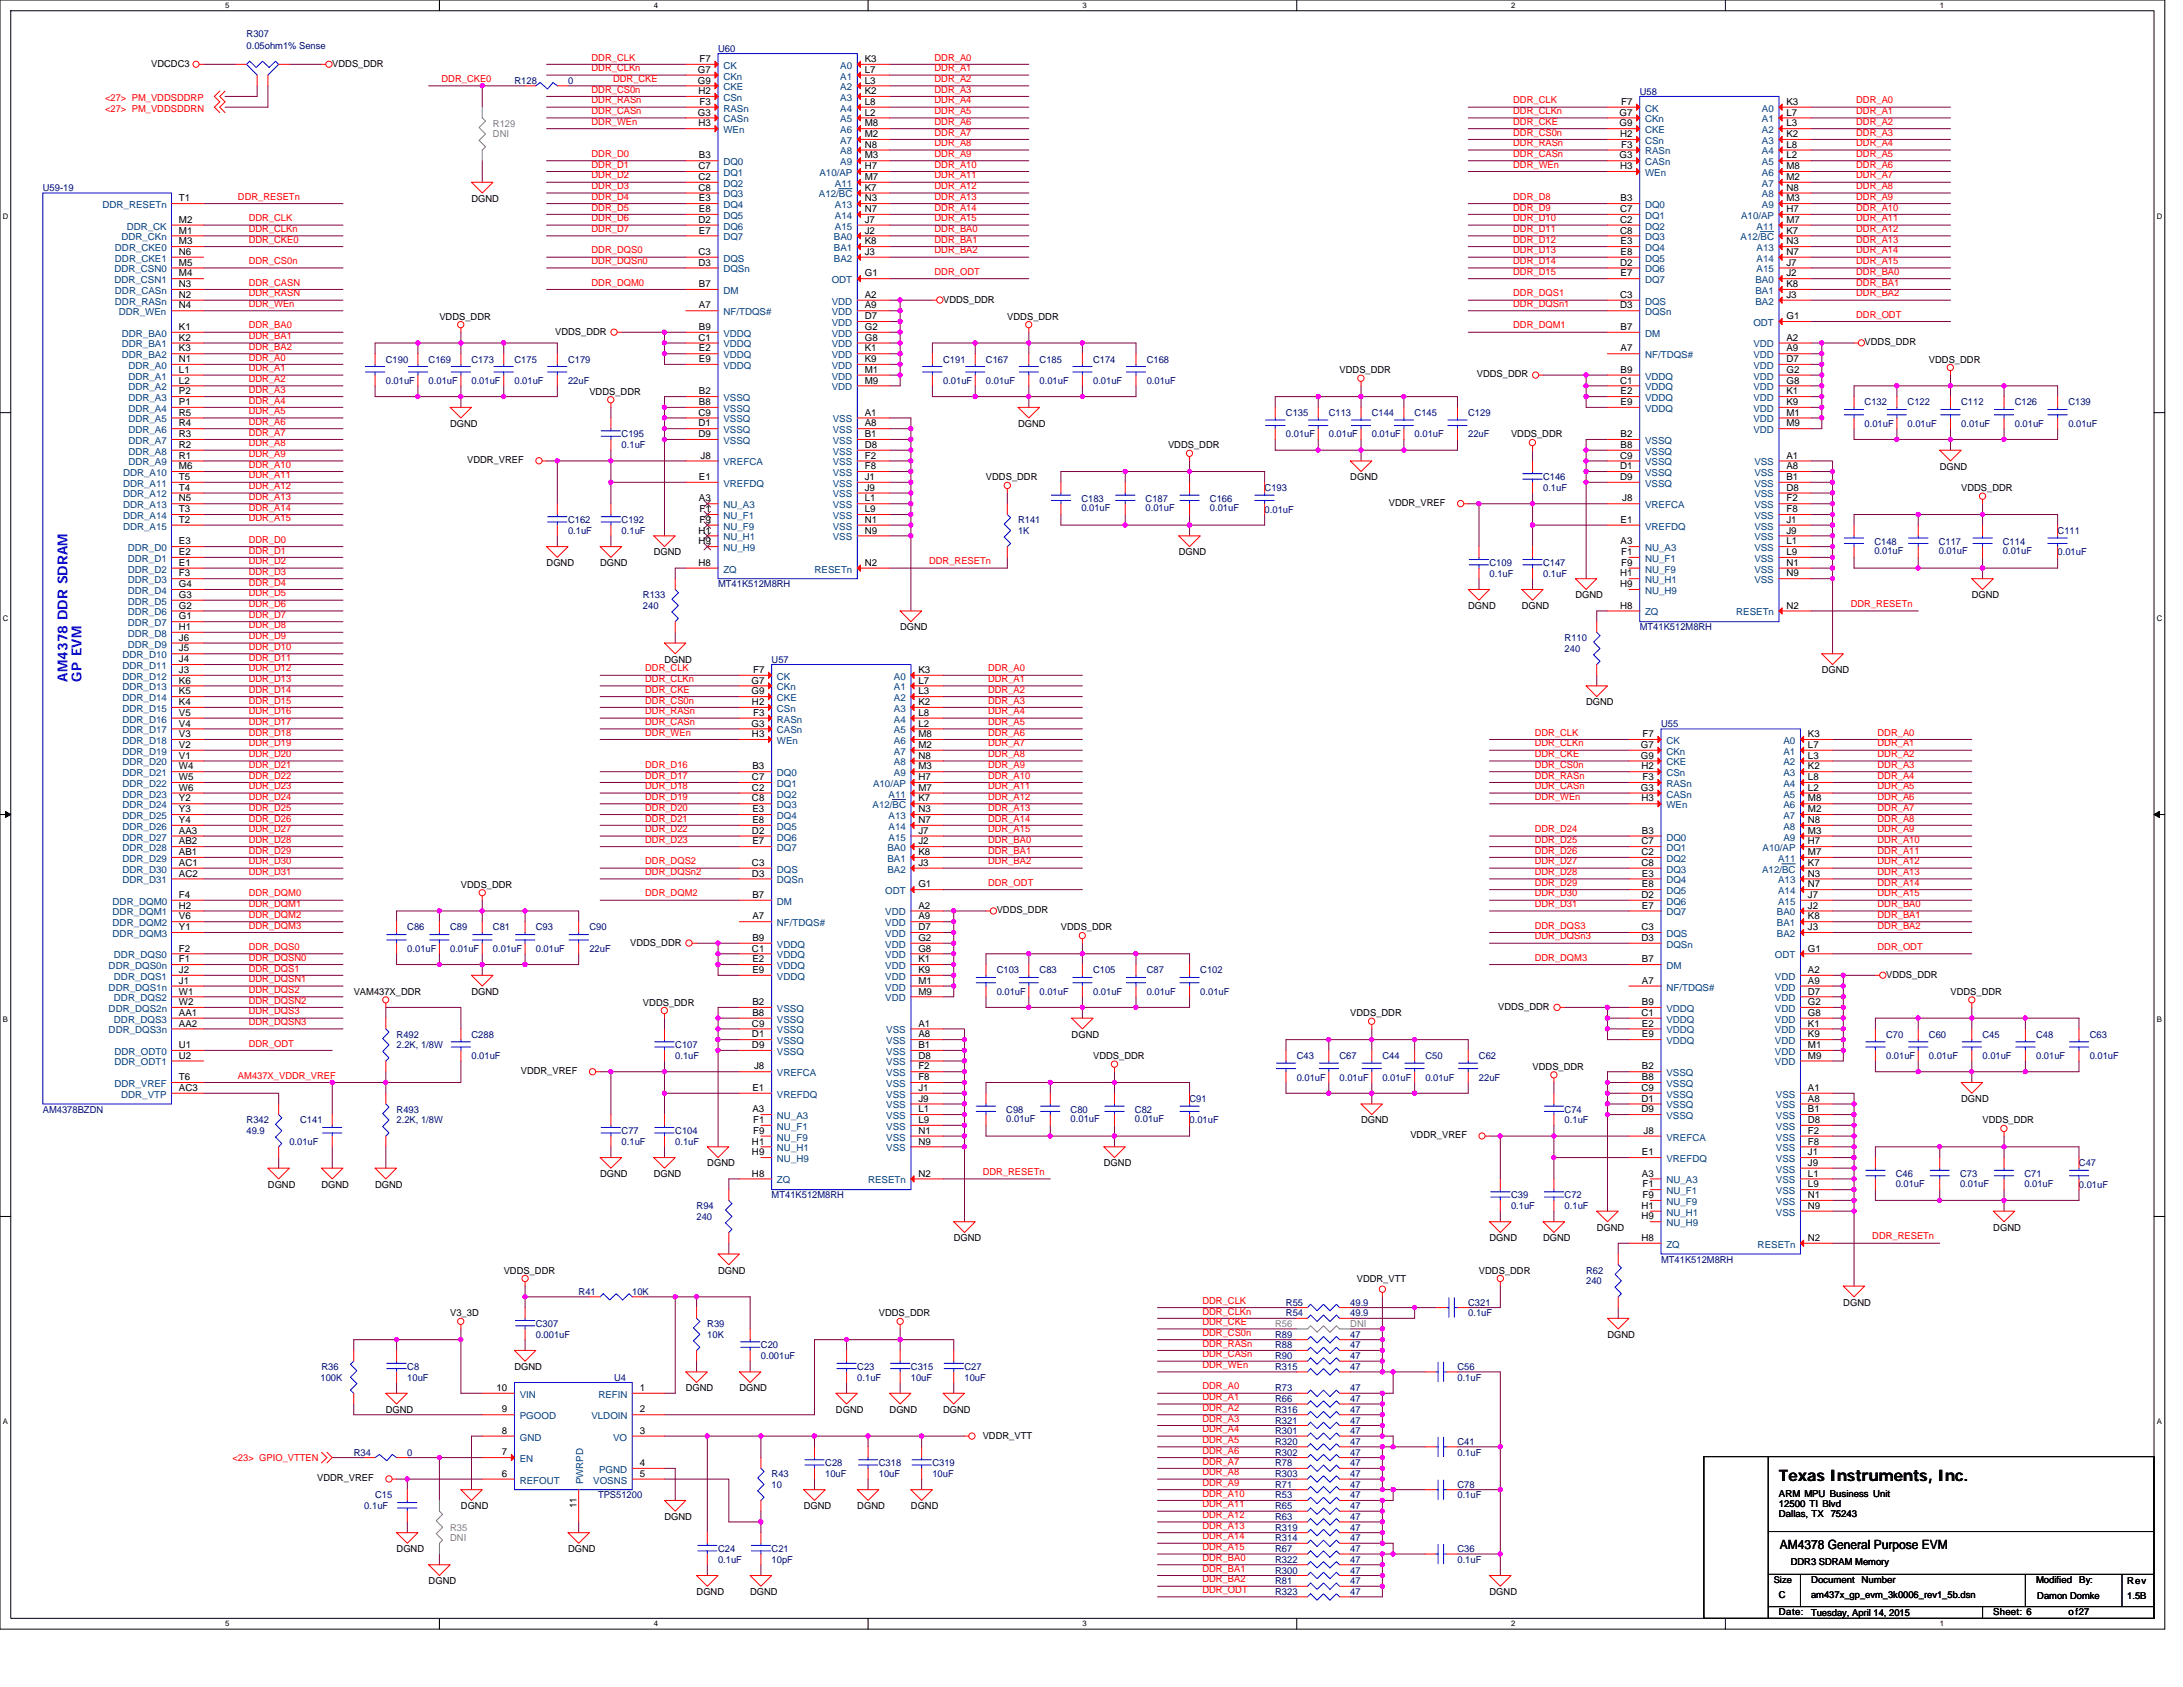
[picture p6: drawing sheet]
<svg xmlns="http://www.w3.org/2000/svg" width="279mm" height="216mm" viewBox="0 0 279 216" stroke-linecap="round" stroke-linejoin="round" font-family="sans-serif">
<defs><g id="words">
<text font-size="2" x="227.7" y="189.5">Texas Instruments, Inc.</text>
<g font-size="1.8" fill="#00f">
<text x="8.7" y="87.2" transform="rotate(-90 8.7 87.2)">AM4378 DDR SDRAM</text>
<text x="10.4" y="87.2" transform="rotate(-90 10.4 87.2)">GP EVM</text>
</g>
<text font-size="1.6" x="227.8" y="198.2">AM4378 General Purpose EVM</text>
<g font-size="1.2" fill="#000080">
<text x="31.6" y="4.7">R307</text>
<text x="31.6" y="6.3">0.05ohm1% Sense</text>
<text x="65.8" y="10.7">R128</text>
<text x="72.7" y="10.7">0</text>
<text x="91.9" y="6.6">U60</text>
<text x="209.9" y="12.1">U58</text>
<text x="5.5" y="24.4">U59-19</text>
<text x="49.4" y="46.4">C190</text>
<text x="54.9" y="46.4">C169</text>
<text x="60.3" y="46.4">C173</text>
<text x="65.8" y="46.4">C175</text>
<text x="72.7" y="46.4">C179</text>
<text x="120.7" y="46.4">C191</text>
<text x="126.2" y="46.4">C167</text>
<text x="133.1" y="46.4">C185</text>
<text x="139.9" y="46.4">C174</text>
<text x="146.8" y="46.4">C168</text>
<text x="49.4" y="49.1">0.01uF</text>
<text x="54.9" y="49.1">0.01uF</text>
<text x="60.3" y="49.1">0.01uF</text>
<text x="65.8" y="49.1">0.01uF</text>
<text x="72.7" y="49.1">22uF</text>
<text x="120.7" y="49.1">0.01uF</text>
<text x="126.2" y="49.1">0.01uF</text>
<text x="133.1" y="49.1">0.01uF</text>
<text x="139.9" y="49.1">0.01uF</text>
<text x="146.8" y="49.1">0.01uF</text>
<text x="164.6" y="53.3">C135</text>
<text x="170.1" y="53.3">C113</text>
<text x="175.6" y="53.3">C144</text>
<text x="181.1" y="53.3">C145</text>
<text x="187.9" y="53.3">C129</text>
<text x="238.7" y="51.9">C132</text>
<text x="244.2" y="51.9">C122</text>
<text x="251" y="51.9">C112</text>
<text x="257.9" y="51.9">C126</text>
<text x="264.7" y="51.9">C139</text>
<text x="79.6" y="56">C195</text>
<text x="79.6" y="57.4">0.1uF</text>
<text x="164.6" y="56">0.01uF</text>
<text x="170.1" y="56">0.01uF</text>
<text x="175.6" y="56">0.01uF</text>
<text x="181.1" y="56">0.01uF</text>
<text x="187.9" y="56">22uF</text>
<text x="238.7" y="54.6">0.01uF</text>
<text x="244.2" y="54.6">0.01uF</text>
<text x="251" y="54.6">0.01uF</text>
<text x="257.9" y="54.6">0.01uF</text>
<text x="264.7" y="54.6">0.01uF</text>
<text x="138.4" y="64.2">C183</text>
<text x="138.4" y="65.4">0.01uF</text>
<text x="146.6" y="64.2">C187</text>
<text x="146.6" y="65.4">0.01uF</text>
<text x="154.9" y="64.2">C166</text>
<text x="154.9" y="65.4">0.01uF</text>
<text x="161.9" y="62.8">C193</text>
<text x="161.9" y="65.6">0.01uF</text>
<text x="197.5" y="61.5">C146</text>
<text x="197.5" y="62.8">0.1uF</text>
<text x="72.7" y="67">C162</text>
<text x="72.7" y="68.3">0.1uF</text>
<text x="79.6" y="67">C192</text>
<text x="79.6" y="68.3">0.1uF</text>
<text x="130.3" y="67">R141</text>
<text x="130.3" y="68.3">1K</text>
<text x="239.9" y="69.7">C148</text>
<text x="239.9" y="71">0.01uF</text>
<text x="248.1" y="69.7">C117</text>
<text x="248.1" y="71">0.01uF</text>
<text x="256.3" y="69.7">C114</text>
<text x="256.3" y="71">0.01uF</text>
<text x="263.4" y="68.3">C111</text>
<text x="263.4" y="71.1">0.01uF</text>
<text x="82.3" y="76.6">R133</text>
<text x="82.3" y="77.9">240</text>
<text x="91.9" y="75.2">MT41K512M8RH</text>
<text x="190.6" y="72.5">C109</text>
<text x="190.6" y="73.8">0.1uF</text>
<text x="197.5" y="72.5">C147</text>
<text x="197.5" y="73.8">0.1uF</text>
<text x="200.3" y="82">R110</text>
<text x="200.3" y="83.4">240</text>
<text x="209.9" y="80.7">MT41K512M8RH</text>
<text x="98.8" y="84.8">U57</text>
<text x="212.6" y="93">U55</text>
<text x="52.1" y="119.1">C86</text>
<text x="57.6" y="119.1">C89</text>
<text x="63.1" y="119.1">C81</text>
<text x="68.6" y="119.1">C93</text>
<text x="75.4" y="119.1">C90</text>
<text x="52.1" y="121.8">0.01uF</text>
<text x="57.6" y="121.8">0.01uF</text>
<text x="63.1" y="121.8">0.01uF</text>
<text x="68.6" y="121.8">0.01uF</text>
<text x="75.4" y="121.8">22uF</text>
<text x="127.6" y="124.6">C103</text>
<text x="133.1" y="124.6">C83</text>
<text x="139.9" y="124.6">C105</text>
<text x="146.8" y="124.6">C87</text>
<text x="153.6" y="124.6">C102</text>
<text x="127.6" y="127.3">0.01uF</text>
<text x="133.1" y="127.3">0.01uF</text>
<text x="139.9" y="127.3">0.01uF</text>
<text x="146.8" y="127.3">0.01uF</text>
<text x="153.6" y="127.3">0.01uF</text>
<text x="50.8" y="132.8">R492</text>
<text x="50.8" y="134.2">2.2K, 1/8W</text>
<text x="60.3" y="132.8">C288</text>
<text x="60.3" y="135.6">0.01uF</text>
<text x="86.4" y="134.2">C107</text>
<text x="86.4" y="135.6">0.1uF</text>
<text x="166" y="135.6">C43</text>
<text x="171.4" y="135.6">C67</text>
<text x="176.9" y="135.6">C44</text>
<text x="182.4" y="135.6">C50</text>
<text x="189.3" y="135.6">C62</text>
<text x="241.4" y="132.8">C70</text>
<text x="241.4" y="135.6">0.01uF</text>
<text x="246.9" y="132.8">C60</text>
<text x="246.9" y="135.6">0.01uF</text>
<text x="253.7" y="132.8">C45</text>
<text x="253.7" y="135.6">0.01uF</text>
<text x="260.6" y="132.8">C48</text>
<text x="260.6" y="135.6">0.01uF</text>
<text x="267.5" y="132.8">C63</text>
<text x="267.5" y="135.6">0.01uF</text>
<text x="5.5" y="142.4">AM4378BZDN</text>
<text x="31.6" y="143.8">R342</text>
<text x="38.4" y="143.8">C141</text>
<text x="50.8" y="142.4">R493</text>
<text x="50.8" y="143.8">2.2K, 1/8W</text>
<text x="128.8" y="142.4">C98</text>
<text x="128.8" y="143.6">0.01uF</text>
<text x="137" y="142.4">C80</text>
<text x="137" y="143.6">0.01uF</text>
<text x="145.3" y="142.4">C82</text>
<text x="145.3" y="143.6">0.01uF</text>
<text x="152.3" y="141">C91</text>
<text x="152.3" y="143.8">0.01uF</text>
<text x="166" y="138.3">0.01uF</text>
<text x="171.4" y="138.3">0.01uF</text>
<text x="176.9" y="138.3">0.01uF</text>
<text x="182.4" y="138.3">0.01uF</text>
<text x="189.3" y="138.3">22uF</text>
<text x="200.3" y="142.4">C74</text>
<text x="200.3" y="143.8">0.1uF</text>
<text x="31.6" y="145.1">49.9</text>
<text x="37" y="146.5">0.01uF</text>
<text x="79.6" y="145.1">C77</text>
<text x="79.6" y="146.5">0.1uF</text>
<text x="86.4" y="145.1">C104</text>
<text x="86.4" y="146.5">0.1uF</text>
<text x="266.1" y="149.3">C47</text>
<text x="89.2" y="154.7">R94</text>
<text x="98.8" y="153.4">MT41K512M8RH</text>
<text x="193.4" y="153.4">C39</text>
<text x="193.4" y="154.7">0.1uF</text>
<text x="200.3" y="153.4">C72</text>
<text x="200.3" y="154.7">0.1uF</text>
<text x="242.6" y="150.6">C46</text>
<text x="242.6" y="151.9">0.01uF</text>
<text x="250.9" y="150.6">C73</text>
<text x="250.9" y="151.9">0.01uF</text>
<text x="259.1" y="150.6">C71</text>
<text x="259.1" y="151.9">0.01uF</text>
<text x="266.1" y="152">0.01uF</text>
<text x="89.2" y="156.1">240</text>
<text x="212.6" y="161.6">MT41K512M8RH</text>
<text x="74.1" y="165.7">R41</text>
<text x="80.9" y="165.7">10K</text>
<text x="164.6" y="167.1">R55</text>
<text x="172.8" y="167.1">49.9</text>
<text x="187.9" y="167.1">C321</text>
<text x="203" y="163">R62</text>
<text x="203" y="164.3">240</text>
<text x="68.6" y="169.8">C307</text>
<text x="68.6" y="171.2">0.001uF</text>
<text x="90.5" y="169.8">R39</text>
<text x="90.5" y="171.2">10K</text>
<text x="97.4" y="172.6">C20</text>
<text x="97.4" y="173.9">0.001uF</text>
<text x="163.2" y="173.9">R90</text>
<text x="163.2" y="172.6">R88</text>
<text x="163.2" y="171.2">R89</text>
<text x="164.6" y="168.5">R54</text>
<text x="172.8" y="168.5">49.9</text>
<text x="172.8" y="173.9">47</text>
<text x="172.8" y="172.6">47</text>
<text x="172.8" y="171.2">47</text>
<text x="187.9" y="168.5">0.1uF</text>
<text x="41" y="176.7">100K</text>
<text x="41.1" y="175.3">R36</text>
<text x="52.1" y="175.3">C8</text>
<text x="52.1" y="176.7">10uF</text>
<text x="78.6" y="176.7">U4</text>
<text x="109.7" y="175.3">C23</text>
<text x="109.7" y="176.7">0.1uF</text>
<text x="116.6" y="175.3">C315</text>
<text x="116.6" y="176.7">10uF</text>
<text x="123.4" y="175.3">C27</text>
<text x="123.4" y="176.7">10uF</text>
<text x="163.2" y="178.1">R73</text>
<text x="163.2" y="175.3">R315</text>
<text x="163.2" y="179.4">R66</text>
<text x="172.8" y="175.3">47</text>
<text x="172.8" y="178.1">47</text>
<text x="172.8" y="179.4">47</text>
<text x="186.5" y="175.3">C56</text>
<text x="186.5" y="176.7">0.1uF</text>
<text x="163.2" y="180.8">R316</text>
<text x="163.2" y="184.9">R320</text>
<text x="163.2" y="182.2">R321</text>
<text x="163.2" y="183.6">R301</text>
<text x="172.8" y="180.8">47</text>
<text x="172.8" y="184.9">47</text>
<text x="172.8" y="182.2">47</text>
<text x="172.8" y="183.6">47</text>
<text x="186.5" y="184.9">C41</text>
<text x="45.3" y="186.3">R34</text>
<text x="48" y="191.8">C15</text>
<text x="52.1" y="186.3">0</text>
<text x="76.5" y="191.8">TPS51200</text>
<text x="98.8" y="189">R43</text>
<text x="98.8" y="190.4">10</text>
<text x="105.6" y="187.7">C28</text>
<text x="105.6" y="189">10uF</text>
<text x="112.5" y="187.7">C318</text>
<text x="112.5" y="189">10uF</text>
<text x="119.3" y="187.7">C319</text>
<text x="119.3" y="189">10uF</text>
<text x="163.2" y="189">R303</text>
<text x="163.2" y="190.4">R71</text>
<text x="163.2" y="191.8">R53</text>
<text x="163.2" y="186.3">R302</text>
<text x="163.2" y="187.7">R78</text>
<text x="172.8" y="189">47</text>
<text x="172.8" y="186.3">47</text>
<text x="172.8" y="190.4">47</text>
<text x="172.8" y="191.8">47</text>
<text x="172.8" y="187.7">47</text>
<text x="186.5" y="186.3">0.1uF</text>
<text x="186.5" y="190.4">C78</text>
<text x="186.5" y="191.8">0.1uF</text>
<text x="46.6" y="193.1">0.1uF</text>
<text x="163.2" y="195.9">R319</text>
<text x="163.2" y="197.3">R314</text>
<text x="163.2" y="193.1">R65</text>
<text x="163.2" y="194.5">R63</text>
<text x="172.8" y="195.9">47</text>
<text x="172.8" y="197.3">47</text>
<text x="172.8" y="193.1">47</text>
<text x="172.8" y="194.5">47</text>
<text x="91.9" y="198.6">C24</text>
<text x="91.9" y="200">0.1uF</text>
<text x="98.8" y="198.6">C21</text>
<text x="98.8" y="200">10pF</text>
<text x="163.2" y="202.8">R81</text>
<text x="163.2" y="200">R322</text>
<text x="163.2" y="201.4">R300</text>
<text x="163.2" y="198.6">R67</text>
<text x="172.8" y="200">47</text>
<text x="172.8" y="201.4">47</text>
<text x="172.8" y="202.8">47</text>
<text x="172.8" y="198.6">47</text>
<text x="186.5" y="198.6">C36</text>
<text x="186.5" y="200">0.1uF</text>
<text x="163.2" y="204.1">R323</text>
<text x="172.8" y="204.1">47</text>
</g>
<g font-size="1.2">
<text x="19.3" y="8.5">VDCDC3</text>
<text x="42.5" y="8.5">VDDS_DDR</text>
<text x="89.3" y="9.3">G7</text>
<text x="89.3" y="10.7">G9</text>
<text x="89.5" y="7.9">F7</text>
<text x="110.7" y="7.9">K3</text>
<text x="110.7" y="9.3">L7</text>
<text x="110.7" y="10.7">L3</text>
<text x="89.3" y="14.8">G3</text>
<text x="89.4" y="12">H2</text>
<text x="89.4" y="16.2">H3</text>
<text x="89.5" y="13.4">F3</text>
<text x="110.7" y="12">K2</text>
<text x="110.7" y="13.4">L8</text>
<text x="110.7" y="14.8">L2</text>
<text x="110.7" y="16.2">M8</text>
<text x="110.7" y="17.5">M2</text>
<text x="207.3" y="14.8">G7</text>
<text x="207.3" y="16.2">G9</text>
<text x="207.3" y="17.5">H2</text>
<text x="207.5" y="13.4">F7</text>
<text x="228.6" y="13.4">K3</text>
<text x="228.6" y="14.8">L7</text>
<text x="228.6" y="16.2">L3</text>
<text x="228.6" y="17.5">K2</text>
<text x="89.4" y="21.7">C7</text>
<text x="89.4" y="23">C2</text>
<text x="89.5" y="20.3">B3</text>
<text x="110.7" y="18.9">N8</text>
<text x="110.7" y="20.3">M3</text>
<text x="110.7" y="23">M7</text>
<text x="110.7" y="21.7">H7</text>
<text x="207.3" y="20.3">G3</text>
<text x="207.3" y="21.7">H3</text>
<text x="207.5" y="18.9">F3</text>
<text x="228.6" y="18.9">L8</text>
<text x="228.6" y="20.3">L2</text>
<text x="228.6" y="21.7">M8</text>
<text x="228.6" y="23">M2</text>
<text x="22.9" y="25.8">T1</text>
<text x="22.9" y="28.5">M2</text>
<text x="22.9" y="29.9">M1</text>
<text x="60.3" y="25.8">DGND</text>
<text x="89.4" y="24.4">C8</text>
<text x="89.4" y="28.5">D2</text>
<text x="89.5" y="25.8">E3</text>
<text x="89.5" y="27.1">E8</text>
<text x="89.5" y="29.9">E7</text>
<text x="110.7" y="25.8">N3</text>
<text x="110.7" y="27.1">N7</text>
<text x="110.7" y="28.5">J7</text>
<text x="110.7" y="24.4">K7</text>
<text x="110.7" y="29.9">J2</text>
<text x="207.3" y="27.1">C7</text>
<text x="207.3" y="28.5">C2</text>
<text x="207.3" y="29.9">C8</text>
<text x="207.4" y="25.8">B3</text>
<text x="228.6" y="24.4">N8</text>
<text x="228.6" y="25.8">M3</text>
<text x="228.6" y="28.5">M7</text>
<text x="228.6" y="27.1">H7</text>
<text x="228.6" y="29.9">K7</text>
<text x="22.9" y="31.3">M3</text>
<text x="22.9" y="32.6">N6</text>
<text x="22.9" y="34">M5</text>
<text x="22.9" y="35.4">M4</text>
<text x="89.4" y="34">D3</text>
<text x="89.4" y="32.6">C3</text>
<text x="110.7" y="35.4">G1</text>
<text x="110.7" y="31.3">K8</text>
<text x="110.7" y="32.6">J3</text>
<text x="207.3" y="34">D2</text>
<text x="207.4" y="31.3">E3</text>
<text x="207.4" y="32.6">E8</text>
<text x="207.4" y="35.4">E7</text>
<text x="228.6" y="31.3">N3</text>
<text x="228.6" y="32.6">N7</text>
<text x="228.6" y="34">J7</text>
<text x="228.6" y="35.4">J2</text>
<text x="22.9" y="36.7">N3</text>
<text x="22.9" y="38.1">N2</text>
<text x="22.9" y="39.5">N4</text>
<text x="56.2" y="40.9">VDDS_DDR</text>
<text x="89.5" y="36.7">B7</text>
<text x="89.5" y="39.5">A7</text>
<text x="110.7" y="39.5">A9</text>
<text x="110.7" y="40.9">D7</text>
<text x="110.7" y="38.1">A2</text>
<text x="120.7" y="38.7">VDDS_DDR</text>
<text x="128.9" y="40.9">VDDS_DDR</text>
<text x="207.3" y="39.5">D3</text>
<text x="207.3" y="38.1">C3</text>
<text x="228.6" y="36.7">K8</text>
<text x="228.6" y="38.1">J3</text>
<text x="228.6" y="40.9">G1</text>
<text x="22.9" y="42.2">K1</text>
<text x="22.9" y="43.6">K2</text>
<text x="22.9" y="45">K3</text>
<text x="22.9" y="46.3">N1</text>
<text x="22.9" y="47.7">L1</text>
<text x="71.1" y="42.8">VDDS_DDR</text>
<text x="89.4" y="43.6">C1</text>
<text x="89.5" y="42.2">B9</text>
<text x="89.5" y="45">E2</text>
<text x="89.5" y="46.3">E9</text>
<text x="110.7" y="42.2">G2</text>
<text x="110.7" y="43.6">G8</text>
<text x="110.7" y="45">K1</text>
<text x="110.7" y="46.3">K9</text>
<text x="110.7" y="47.7">M1</text>
<text x="171.4" y="47.8">VDDS_DDR</text>
<text x="207.4" y="47.7">B9</text>
<text x="207.4" y="42.2">B7</text>
<text x="207.4" y="45">A7</text>
<text x="228.6" y="45">A9</text>
<text x="228.6" y="46.3">D7</text>
<text x="228.6" y="47.7">G2</text>
<text x="228.6" y="43.6">A2</text>
<text x="238.7" y="44.2">VDDS_DDR</text>
<text x="246.9" y="46.4">VDDS_DDR</text>
<text x="22.9" y="49.1">L2</text>
<text x="22.9" y="50.5">P2</text>
<text x="22.9" y="51.8">P1</text>
<text x="22.9" y="53.2">R5</text>
<text x="75.4" y="50.5">VDDS_DDR</text>
<text x="89.4" y="53.2">C9</text>
<text x="89.5" y="51.8">B8</text>
<text x="89.5" y="50.5">B2</text>
<text x="110.7" y="53.2">A1</text>
<text x="110.7" y="49.1">M9</text>
<text x="189" y="48.3">VDDS_DDR</text>
<text x="207.3" y="49.1">C1</text>
<text x="207.4" y="50.5">E2</text>
<text x="207.4" y="51.8">E9</text>
<text x="228.6" y="49.1">G8</text>
<text x="228.6" y="50.5">K1</text>
<text x="228.6" y="51.8">K9</text>
<text x="228.6" y="53.2">M1</text>
<text x="22.9" y="54.6">R4</text>
<text x="22.9" y="55.9">R3</text>
<text x="22.9" y="57.3">R2</text>
<text x="22.9" y="58.7">R1</text>
<text x="57.6" y="54.6">DGND</text>
<text x="59.8" y="59.3">VDDR_VREF</text>
<text x="89.4" y="54.6">D1</text>
<text x="89.4" y="55.9">D9</text>
<text x="89.7" y="58.7">J8</text>
<text x="110.7" y="54.6">A8</text>
<text x="110.7" y="55.9">B1</text>
<text x="110.7" y="57.3">D8</text>
<text x="110.7" y="58.7">F2</text>
<text x="130.3" y="54.6">DGND</text>
<text x="149.5" y="57.4">VDDS_DDR</text>
<text x="193.4" y="56">VDDS_DDR</text>
<text x="207.3" y="58.7">C9</text>
<text x="207.4" y="57.3">B8</text>
<text x="207.4" y="55.9">B2</text>
<text x="228.6" y="58.7">A1</text>
<text x="228.6" y="54.6">M9</text>
<text x="22.9" y="60">M6</text>
<text x="22.9" y="61.4">T5</text>
<text x="22.9" y="62.8">T4</text>
<text x="22.9" y="64.2">N5</text>
<text x="22.9" y="65.6">T3</text>
<text x="89.5" y="61.4">E1</text>
<text x="89.5" y="64.2">A3</text>
<text x="89.5" y="65.6">F1</text>
<text x="110.7" y="60">F8</text>
<text x="110.7" y="61.4">J1</text>
<text x="110.7" y="62.8">J9</text>
<text x="110.7" y="64.2">L1</text>
<text x="110.7" y="65.6">L9</text>
<text x="126.2" y="61.5">VDDS_DDR</text>
<text x="172.8" y="61.5">DGND</text>
<text x="177.8" y="64.8">VDDR_VREF</text>
<text x="207.3" y="60">D1</text>
<text x="207.3" y="61.4">D9</text>
<text x="207.6" y="64.2">J8</text>
<text x="228.6" y="60">A8</text>
<text x="228.6" y="61.4">B1</text>
<text x="228.6" y="62.8">D8</text>
<text x="228.6" y="64.2">F2</text>
<text x="228.6" y="65.6">F8</text>
<text x="248.3" y="60.1">DGND</text>
<text x="251" y="62.8">VDDS_DDR</text>
<text x="22.9" y="66.9">T2</text>
<text x="22.9" y="69.7">E3</text>
<text x="22.9" y="71">E2</text>
<text x="83.7" y="71.1">DGND</text>
<text x="89.4" y="68.3">H1</text>
<text x="89.4" y="69.7">H9</text>
<text x="89.5" y="66.9">F9</text>
<text x="110.7" y="66.9">N1</text>
<text x="110.7" y="68.3">N9</text>
<text x="150.9" y="71.1">DGND</text>
<text x="207.4" y="66.9">E1</text>
<text x="207.4" y="69.7">A3</text>
<text x="207.5" y="71">F1</text>
<text x="228.6" y="66.9">J1</text>
<text x="228.6" y="68.3">J9</text>
<text x="228.6" y="69.7">L1</text>
<text x="228.6" y="71">L9</text>
<text x="22.9" y="72.4">E1</text>
<text x="22.9" y="73.8">F3</text>
<text x="22.9" y="75.1">G4</text>
<text x="22.9" y="76.5">G3</text>
<text x="22.9" y="77.9">G2</text>
<text x="70" y="72.5">DGND</text>
<text x="76.8" y="72.5">DGND</text>
<text x="89.4" y="72.4">H8</text>
<text x="110.7" y="72.4">N2</text>
<text x="187.9" y="77.9">DGND</text>
<text x="194.8" y="77.9">DGND</text>
<text x="201.6" y="76.6">DGND</text>
<text x="207.3" y="73.8">H1</text>
<text x="207.3" y="75.1">H9</text>
<text x="207.3" y="77.9">H8</text>
<text x="207.5" y="72.4">F9</text>
<text x="228.6" y="72.4">N1</text>
<text x="228.6" y="73.8">N9</text>
<text x="228.6" y="77.9">N2</text>
<text x="252.4" y="76.6">DGND</text>
<text x="22.9" y="79.3">G1</text>
<text x="22.9" y="80.6">H1</text>
<text x="22.9" y="82">J6</text>
<text x="22.9" y="83.4">J5</text>
<text x="115.2" y="80.7">DGND</text>
<text x="22.9" y="84.8">J4</text>
<text x="22.9" y="86.1">J3</text>
<text x="22.9" y="87.5">K6</text>
<text x="22.9" y="88.9">K5</text>
<text x="85" y="84.8">DGND</text>
<text x="96.2" y="87.5">G7</text>
<text x="96.2" y="88.9">G9</text>
<text x="96.4" y="86.1">F7</text>
<text x="117.5" y="86.1">K3</text>
<text x="117.5" y="87.5">L7</text>
<text x="117.5" y="88.9">L3</text>
<text x="233.2" y="86.2">DGND</text>
<text x="22.9" y="90.2">K4</text>
<text x="22.9" y="91.6">V5</text>
<text x="22.9" y="93">V4</text>
<text x="22.9" y="94.3">V3</text>
<text x="22.9" y="95.7">V2</text>
<text x="96.2" y="93">G3</text>
<text x="96.2" y="90.2">H2</text>
<text x="96.2" y="94.3">H3</text>
<text x="96.4" y="91.6">F3</text>
<text x="117.5" y="90.2">K2</text>
<text x="117.5" y="91.6">L8</text>
<text x="117.5" y="93">L2</text>
<text x="117.5" y="94.3">M8</text>
<text x="117.5" y="95.7">M2</text>
<text x="203" y="90.3">DGND</text>
<text x="210" y="95.7">G7</text>
<text x="210.2" y="94.3">F7</text>
<text x="231.4" y="94.3">K3</text>
<text x="231.4" y="95.7">L7</text>
<text x="22.9" y="97.1">V1</text>
<text x="22.9" y="98.5">W4</text>
<text x="22.9" y="99.8">W5</text>
<text x="22.9" y="101.2">W6</text>
<text x="96.2" y="99.8">C7</text>
<text x="96.2" y="101.2">C2</text>
<text x="96.3" y="98.5">B3</text>
<text x="117.5" y="97.1">N8</text>
<text x="117.5" y="98.5">M3</text>
<text x="117.5" y="101.2">M7</text>
<text x="117.5" y="99.8">H7</text>
<text x="210" y="97.1">G9</text>
<text x="210" y="101.2">G3</text>
<text x="210.1" y="98.5">H2</text>
<text x="210.2" y="99.8">F3</text>
<text x="231.4" y="97.1">L3</text>
<text x="231.4" y="98.5">K2</text>
<text x="231.4" y="99.8">L8</text>
<text x="231.4" y="101.2">L2</text>
<text x="22.9" y="102.6">Y2</text>
<text x="22.9" y="103.9">Y3</text>
<text x="22.9" y="105.3">Y4</text>
<text x="22.9" y="106.7">AA3</text>
<text x="96.2" y="102.6">C8</text>
<text x="96.2" y="106.7">D2</text>
<text x="96.3" y="103.9">E3</text>
<text x="96.3" y="105.3">E8</text>
<text x="117.5" y="103.9">N3</text>
<text x="117.5" y="105.3">N7</text>
<text x="117.5" y="106.7">J7</text>
<text x="117.5" y="102.6">K7</text>
<text x="210.1" y="102.6">H3</text>
<text x="210.1" y="106.7">B3</text>
<text x="231.4" y="102.6">M8</text>
<text x="231.4" y="103.9">M2</text>
<text x="231.4" y="105.3">N8</text>
<text x="231.4" y="106.7">M3</text>
<text x="22.9" y="108.1">AB2</text>
<text x="22.9" y="109.4">AB1</text>
<text x="22.9" y="110.8">AC1</text>
<text x="22.9" y="112.2">AC2</text>
<text x="59" y="113.6">VDDS_DDR</text>
<text x="96.2" y="112.2">D3</text>
<text x="96.2" y="110.8">C3</text>
<text x="96.3" y="108.1">E7</text>
<text x="117.5" y="113.6">G1</text>
<text x="117.5" y="108.1">J2</text>
<text x="117.5" y="109.4">K8</text>
<text x="117.5" y="110.8">J3</text>
<text x="210.1" y="108.1">C7</text>
<text x="210.1" y="109.4">C2</text>
<text x="210.1" y="110.8">C8</text>
<text x="210.1" y="112.2">E3</text>
<text x="210.1" y="113.6">E8</text>
<text x="231.4" y="109.4">M7</text>
<text x="231.4" y="112.2">N3</text>
<text x="231.4" y="113.6">N7</text>
<text x="231.4" y="108.1">H7</text>
<text x="231.4" y="110.8">K7</text>
<text x="22.9" y="114.9">F4</text>
<text x="22.9" y="116.3">H2</text>
<text x="22.9" y="117.7">V6</text>
<text x="22.9" y="119">Y1</text>
<text x="96.3" y="114.9">B7</text>
<text x="96.3" y="117.7">A7</text>
<text x="117.5" y="117.7">A9</text>
<text x="117.5" y="119">D7</text>
<text x="117.5" y="116.3">A2</text>
<text x="127.6" y="116.9">VDDS_DDR</text>
<text x="135.8" y="119.1">VDDS_DDR</text>
<text x="210.1" y="114.9">D2</text>
<text x="210.1" y="119">C3</text>
<text x="210.1" y="116.3">E7</text>
<text x="231.4" y="114.9">J7</text>
<text x="231.4" y="116.3">J2</text>
<text x="231.4" y="117.7">K8</text>
<text x="231.4" y="119">J3</text>
<text x="22.9" y="121.8">F2</text>
<text x="22.9" y="124.5">J2</text>
<text x="22.9" y="123.1">F1</text>
<text x="22.9" y="125.9">J1</text>
<text x="80.6" y="121">VDDS_DDR</text>
<text x="96.2" y="121.8">C1</text>
<text x="96.3" y="120.4">B9</text>
<text x="96.3" y="123.1">E2</text>
<text x="96.3" y="124.5">E9</text>
<text x="117.5" y="120.4">G2</text>
<text x="117.5" y="121.8">G8</text>
<text x="117.5" y="123.1">K1</text>
<text x="117.5" y="124.5">K9</text>
<text x="117.5" y="125.9">M1</text>
<text x="210.1" y="120.4">D3</text>
<text x="210.1" y="123.1">B7</text>
<text x="210.1" y="125.9">A7</text>
<text x="231.4" y="121.8">G1</text>
<text x="231.4" y="125.9">A9</text>
<text x="231.4" y="124.5">A2</text>
<text x="241.4" y="125.1">VDDS_DDR</text>
<text x="22.9" y="127.3">W1</text>
<text x="22.9" y="130">AA1</text>
<text x="22.9" y="128.6">W2</text>
<text x="22.9" y="131.4">AA2</text>
<text x="45.3" y="127.3">VAM437X_DDR</text>
<text x="60.3" y="127.3">DGND</text>
<text x="82.3" y="128.7">VDDS_DDR</text>
<text x="96.2" y="131.4">C9</text>
<text x="96.3" y="130">B8</text>
<text x="96.3" y="128.6">B2</text>
<text x="117.5" y="131.4">A1</text>
<text x="117.5" y="127.3">M9</text>
<text x="172.8" y="130">VDDS_DDR</text>
<text x="191.7" y="129.2">VDDS_DDR</text>
<text x="210.1" y="130">C1</text>
<text x="210.1" y="128.6">B9</text>
<text x="210.1" y="131.4">E2</text>
<text x="231.4" y="127.3">D7</text>
<text x="231.4" y="128.6">G2</text>
<text x="231.4" y="130">G8</text>
<text x="231.4" y="131.4">K1</text>
<text x="249.6" y="127.3">VDDS_DDR</text>
<text x="22.9" y="134.1">U1</text>
<text x="22.9" y="135.5">U2</text>
<text x="66.7" y="137.5">VDDR_VREF</text>
<text x="96.2" y="132.8">D1</text>
<text x="96.2" y="134.1">D9</text>
<text x="96.5" y="136.9">J8</text>
<text x="117.5" y="132.8">A8</text>
<text x="117.5" y="134.1">B1</text>
<text x="117.5" y="135.5">D8</text>
<text x="117.5" y="136.9">F2</text>
<text x="137.2" y="132.8">DGND</text>
<text x="139.9" y="135.6">VDDS_DDR</text>
<text x="196.2" y="136.9">VDDS_DDR</text>
<text x="210.1" y="136.9">B2</text>
<text x="210.1" y="132.8">E9</text>
<text x="231.4" y="132.8">K9</text>
<text x="231.4" y="134.1">M1</text>
<text x="231.4" y="135.5">M9</text>
<text x="22.9" y="139.6">AC3</text>
<text x="22.9" y="138.2">T6</text>
<text x="96.3" y="139.6">E1</text>
<text x="96.3" y="142.3">A3</text>
<text x="96.4" y="143.7">F1</text>
<text x="117.5" y="138.2">F8</text>
<text x="117.5" y="139.6">J1</text>
<text x="117.5" y="141">J9</text>
<text x="117.5" y="142.3">L1</text>
<text x="117.5" y="143.7">L9</text>
<text x="174.2" y="143.8">DGND</text>
<text x="210.1" y="139.6">C9</text>
<text x="210.1" y="141">D1</text>
<text x="210.1" y="142.3">D9</text>
<text x="210.1" y="138.2">B8</text>
<text x="231.4" y="139.6">A1</text>
<text x="231.4" y="141">A8</text>
<text x="231.4" y="142.3">B1</text>
<text x="231.4" y="143.7">D8</text>
<text x="251" y="141">DGND</text>
<text x="253.7" y="143.8">VDDS_DDR</text>
<text x="90.5" y="149.3">DGND</text>
<text x="96.2" y="146.5">H1</text>
<text x="96.2" y="147.8">H9</text>
<text x="96.4" y="145.1">F9</text>
<text x="117.5" y="145.1">N1</text>
<text x="117.5" y="146.5">N9</text>
<text x="141.3" y="149.3">DGND</text>
<text x="180.5" y="145.7">VDDR_VREF</text>
<text x="210.1" y="147.8">E1</text>
<text x="210.4" y="145.1">J8</text>
<text x="231.4" y="145.1">F2</text>
<text x="231.4" y="146.5">F8</text>
<text x="231.4" y="147.8">J1</text>
<text x="231.4" y="149.2">J9</text>
<text x="34.3" y="152">DGND</text>
<text x="41.1" y="152">DGND</text>
<text x="48" y="152">DGND</text>
<text x="76.8" y="150.6">DGND</text>
<text x="83.7" y="150.6">DGND</text>
<text x="96.2" y="150.6">H8</text>
<text x="117.5" y="150.6">N2</text>
<text x="210.1" y="154.7">H1</text>
<text x="210.1" y="150.6">A3</text>
<text x="210.2" y="152">F1</text>
<text x="210.2" y="153.3">F9</text>
<text x="231.4" y="150.6">L1</text>
<text x="231.4" y="152">L9</text>
<text x="231.4" y="153.3">N1</text>
<text x="231.4" y="154.7">N9</text>
<text x="122.1" y="158.9">DGND</text>
<text x="190.6" y="158.9">DGND</text>
<text x="197.5" y="158.9">DGND</text>
<text x="204.4" y="157.5">DGND</text>
<text x="210.1" y="156.1">H9</text>
<text x="210.1" y="158.8">H8</text>
<text x="231.4" y="158.8">N2</text>
<text x="255.1" y="157.5">DGND</text>
<text x="64.5" y="163">VDDS_DDR</text>
<text x="91.9" y="163">DGND</text>
<text x="173.7" y="164.1">VDDR_VTT</text>
<text x="189.3" y="163">VDDS_DDR</text>
<text x="235.9" y="167.1">DGND</text>
<text x="57.6" y="168.5">V3_3D</text>
<text x="112.5" y="168.5">VDDS_DDR</text>
<text x="205.7" y="171.2">DGND</text>
<text x="63.5" y="178">10</text>
<text x="65.8" y="175.3">DGND</text>
<text x="81.9" y="178">1</text>
<text x="87.8" y="178.1">DGND</text>
<text x="94.6" y="178.1">DGND</text>
<text x="49.4" y="180.8">DGND</text>
<text x="64.2" y="183.5">8</text>
<text x="64.2" y="180.8">9</text>
<text x="81.9" y="180.8">2</text>
<text x="81.9" y="183.5">3</text>
<text x="107" y="180.8">DGND</text>
<text x="113.9" y="180.8">DGND</text>
<text x="120.7" y="180.8">DGND</text>
<text x="125.8" y="184.1">VDDR_VTT</text>
<text x="40.6" y="189.6">VDDR_VREF</text>
<text x="64.2" y="189">6</text>
<text x="64.2" y="186.2">7</text>
<text x="81.9" y="189">5</text>
<text x="81.9" y="187.6">4</text>
<text x="227.7" y="191.6">ARM MPU Business Unit</text>
<text x="59" y="193.1">DGND</text>
<text x="73.8" y="193" transform="rotate(-90 73.8 193)">11</text>
<text x="85" y="194.5">DGND</text>
<text x="102.9" y="193.1">DGND</text>
<text x="109.7" y="193.1">DGND</text>
<text x="116.6" y="193.1">DGND</text>
<text x="227.7" y="192.9">12500 TI Blvd</text>
<text x="227.7" y="194.2">Dallas, TX</text>
<text x="234.3" y="194.2">75243</text>
<text x="50.8" y="198.6">DGND</text>
<text x="54.9" y="202.8">DGND</text>
<text x="72.7" y="198.6">DGND</text>
<text x="227" y="202.6">Size</text>
<text x="229.2" y="200.3">DDR3 SDRAM Memory</text>
<text x="231.8" y="202.6">Document</text>
<text x="238.3" y="202.6">Number</text>
<text x="260.6" y="202.6">Modified</text>
<text x="266.1" y="202.6">By:</text>
<text x="272.3" y="202.8">Rev</text>
<text x="89.2" y="204.1">DGND</text>
<text x="96" y="204.1">DGND</text>
<text x="190.6" y="204.1">DGND</text>
<text x="227.7" y="206.7">Date:</text>
<text x="227.7" y="204.5">C</text>
<text x="231.8" y="206.9">Tuesday, April 14, 2015</text>
<text x="231.8" y="204.5">am437x_gp_evm_3k0006_rev1_5b.dsn</text>
<text x="255.1" y="206.7">Sheet: 6</text>
<text x="260.8" y="204.7">Damon Domke</text>
<text x="264.7" y="206.7">of27</text>
<text x="272.3" y="204.7">1.5B</text>
</g>
<g font-size="1.2" fill="#f00">
<text x="56.5" y="10.5">DDR_CKE0</text>
<text x="75.7" y="9.1">DDR_CLKn</text>
<text x="75.7" y="11.9">DDR_CS0n</text>
<text x="75.7" y="7.7">DDR_CLK</text>
<text x="78.5" y="10.5">DDR_CKE</text>
<text x="119.6" y="11.9">DDR_A3</text>
<text x="119.6" y="7.7">DDR_A0</text>
<text x="119.6" y="9.1">DDR_A1</text>
<text x="119.6" y="10.5">DDR_A2</text>
<text x="13.4" y="14.3">&lt;27&gt; PM_VDDSDDRN</text>
<text x="13.4" y="12.9">&lt;27&gt; PM_VDDSDDRP</text>
<text x="75.7" y="13.2">DDR_RASn</text>
<text x="75.7" y="16">DDR_WEn</text>
<text x="75.7" y="14.6">DDR_CASn</text>
<text x="119.6" y="13.2">DDR_A4</text>
<text x="119.6" y="14.6">DDR_A5</text>
<text x="119.6" y="16">DDR_A6</text>
<text x="119.6" y="17.4">DDR_A7</text>
<text x="193.7" y="14.6">DDR_CLKn</text>
<text x="193.7" y="16">DDR_CKE</text>
<text x="193.7" y="17.4">DDR_CS0n</text>
<text x="193.7" y="13.2">DDR_CLK</text>
<text x="237.6" y="17.4">DDR_A3</text>
<text x="237.6" y="13.2">DDR_A0</text>
<text x="237.6" y="14.6">DDR_A1</text>
<text x="237.6" y="16">DDR_A2</text>
<text x="75.7" y="21.5">DDR_D1</text>
<text x="75.7" y="20.1">DDR_D0</text>
<text x="75.7" y="22.8">DDR_D2</text>
<text x="119.6" y="18.7">DDR_A8</text>
<text x="119.6" y="20.1">DDR_A9</text>
<text x="119.6" y="21.5">DDR_A10</text>
<text x="119.6" y="22.8">DDR_A11</text>
<text x="193.7" y="18.7">DDR_RASn</text>
<text x="193.7" y="21.5">DDR_WEn</text>
<text x="193.7" y="20.1">DDR_CASn</text>
<text x="237.6" y="18.7">DDR_A4</text>
<text x="237.6" y="20.1">DDR_A5</text>
<text x="237.6" y="21.5">DDR_A6</text>
<text x="237.6" y="22.8">DDR_A7</text>
<text x="30.5" y="25.6">DDR_RESETn</text>
<text x="31.8" y="29.7">DDR_CLKn</text>
<text x="31.8" y="28.3">DDR_CLK</text>
<text x="75.7" y="24.2">DDR_D3</text>
<text x="75.7" y="28.3">DDR_D6</text>
<text x="75.7" y="29.7">DDR_D7</text>
<text x="75.7" y="25.6">DDR_D4</text>
<text x="75.7" y="26.9">DDR_D5</text>
<text x="119.6" y="26.9">DDR_A14</text>
<text x="119.6" y="24.2">DDR_A12</text>
<text x="119.6" y="25.6">DDR_A13</text>
<text x="119.6" y="29.7">DDR_BA0</text>
<text x="119.6" y="28.3">DDR_A15</text>
<text x="193.7" y="29.7">DDR_D11</text>
<text x="193.7" y="26.9">DDR_D9</text>
<text x="193.7" y="25.6">DDR_D8</text>
<text x="193.7" y="28.3">DDR_D10</text>
<text x="237.6" y="24.2">DDR_A8</text>
<text x="237.6" y="25.6">DDR_A9</text>
<text x="237.6" y="26.9">DDR_A10</text>
<text x="237.6" y="28.3">DDR_A11</text>
<text x="237.6" y="29.7">DDR_A12</text>
<text x="31.8" y="31.1">DDR_CKE0</text>
<text x="31.8" y="33.8">DDR_CS0n</text>
<text x="75.7" y="32.4">DDR_DQS0</text>
<text x="75.7" y="33.8">DDR_DQSn0</text>
<text x="119.6" y="32.4">DDR_BA2</text>
<text x="119.6" y="31.1">DDR_BA1</text>
<text x="119.6" y="35.2">DDR_ODT</text>
<text x="193.7" y="33.8">DDR_D14</text>
<text x="193.7" y="32.4">DDR_D13</text>
<text x="193.7" y="31.1">DDR_D12</text>
<text x="193.7" y="35.2">DDR_D15</text>
<text x="237.6" y="32.4">DDR_A14</text>
<text x="237.6" y="31.1">DDR_A13</text>
<text x="237.6" y="35.2">DDR_BA0</text>
<text x="237.6" y="33.8">DDR_A15</text>
<text x="31.8" y="39.3">DDR_WEn</text>
<text x="31.8" y="36.6">DDR_CASN</text>
<text x="31.8" y="37.9">DDR_RASN</text>
<text x="75.7" y="36.6">DDR_DQM0</text>
<text x="193.7" y="37.9">DDR_DQS1</text>
<text x="193.7" y="39.3">DDR_DQSn1</text>
<text x="237.6" y="37.9">DDR_BA2</text>
<text x="237.6" y="36.6">DDR_BA1</text>
<text x="237.6" y="40.7">DDR_ODT</text>
<text x="31.8" y="42">DDR_BA0</text>
<text x="31.8" y="44.8">DDR_BA2</text>
<text x="31.8" y="43.4">DDR_BA1</text>
<text x="31.8" y="47.5">DDR_A1</text>
<text x="31.8" y="46.1">DDR_A0</text>
<text x="193.7" y="42">DDR_DQM1</text>
<text x="31.8" y="50.3">DDR_A3</text>
<text x="31.8" y="48.9">DDR_A2</text>
<text x="31.8" y="51.6">DDR_A4</text>
<text x="31.8" y="53">DDR_A5</text>
<text x="31.8" y="57.1">DDR_A8</text>
<text x="31.8" y="54.4">DDR_A6</text>
<text x="31.8" y="58.5">DDR_A9</text>
<text x="31.8" y="55.8">DDR_A7</text>
<text x="31.8" y="59.9">DDR_A10</text>
<text x="31.8" y="64">DDR_A13</text>
<text x="31.8" y="65.4">DDR_A14</text>
<text x="31.8" y="62.6">DDR_A12</text>
<text x="31.8" y="61.2">DDR_A11</text>
<text x="31.8" y="69.5">DDR_D0</text>
<text x="31.8" y="70.8">DDR_D1</text>
<text x="31.8" y="66.7">DDR_A15</text>
<text x="31.8" y="73.6">DDR_D3</text>
<text x="31.8" y="72.2">DDR_D2</text>
<text x="31.8" y="77.7">DDR_D6</text>
<text x="31.8" y="76.3">DDR_D5</text>
<text x="31.8" y="75">DDR_D4</text>
<text x="118.9" y="72.2">DDR_RESETn</text>
<text x="236.9" y="77.7">DDR_RESETn</text>
<text x="31.8" y="81.8">DDR_D9</text>
<text x="31.8" y="83.2">DDR_D10</text>
<text x="31.8" y="80.4">DDR_D8</text>
<text x="31.8" y="79.1">DDR_D7</text>
<text x="31.8" y="84.6">DDR_D11</text>
<text x="31.8" y="88.7">DDR_D14</text>
<text x="31.8" y="87.3">DDR_D13</text>
<text x="31.8" y="85.9">DDR_D12</text>
<text x="82.6" y="87.3">DDR_CLKn</text>
<text x="82.6" y="88.7">DDR_CKE</text>
<text x="82.6" y="85.9">DDR_CLK</text>
<text x="126.5" y="85.9">DDR_A0</text>
<text x="126.5" y="87.3">DDR_A1</text>
<text x="126.5" y="88.7">DDR_A2</text>
<text x="31.8" y="90">DDR_D15</text>
<text x="31.8" y="91.4">DDR_D16</text>
<text x="31.8" y="92.8">DDR_D17</text>
<text x="31.8" y="95.5">DDR_D19</text>
<text x="31.8" y="94.1">DDR_D18</text>
<text x="82.6" y="91.4">DDR_RASn</text>
<text x="82.6" y="94.1">DDR_WEn</text>
<text x="82.6" y="92.8">DDR_CASn</text>
<text x="82.6" y="90">DDR_CS0n</text>
<text x="126.5" y="90">DDR_A3</text>
<text x="126.5" y="91.4">DDR_A4</text>
<text x="126.5" y="92.8">DDR_A5</text>
<text x="126.5" y="94.1">DDR_A6</text>
<text x="126.5" y="95.5">DDR_A7</text>
<text x="196.4" y="95.5">DDR_CLKn</text>
<text x="196.4" y="94.1">DDR_CLK</text>
<text x="240.3" y="94.1">DDR_A0</text>
<text x="240.3" y="95.5">DDR_A1</text>
<text x="31.8" y="98.3">DDR_D21</text>
<text x="31.8" y="96.9">DDR_D20</text>
<text x="31.8" y="99.7">DDR_D22</text>
<text x="31.8" y="101">DDR_D23</text>
<text x="82.6" y="99.7">DDR_D17</text>
<text x="82.6" y="98.3">DDR_D16</text>
<text x="82.6" y="101">DDR_D18</text>
<text x="126.5" y="96.9">DDR_A8</text>
<text x="126.5" y="98.3">DDR_A9</text>
<text x="126.5" y="99.7">DDR_A10</text>
<text x="126.5" y="101">DDR_A11</text>
<text x="196.4" y="99.7">DDR_RASn</text>
<text x="196.4" y="101">DDR_CASn</text>
<text x="196.4" y="98.3">DDR_CS0n</text>
<text x="196.4" y="96.9">DDR_CKE</text>
<text x="240.3" y="98.3">DDR_A3</text>
<text x="240.3" y="99.7">DDR_A4</text>
<text x="240.3" y="101">DDR_A5</text>
<text x="240.3" y="96.9">DDR_A2</text>
<text x="31.8" y="103.8">DDR_D25</text>
<text x="31.8" y="102.4">DDR_D24</text>
<text x="31.8" y="105.1">DDR_D26</text>
<text x="31.8" y="106.5">DDR_D27</text>
<text x="31.8" y="107.9">DDR_D28</text>
<text x="82.6" y="102.4">DDR_D19</text>
<text x="82.6" y="106.5">DDR_D22</text>
<text x="82.6" y="107.9">DDR_D23</text>
<text x="82.6" y="103.8">DDR_D20</text>
<text x="82.6" y="105.1">DDR_D21</text>
<text x="126.5" y="105.1">DDR_A14</text>
<text x="126.5" y="102.4">DDR_A12</text>
<text x="126.5" y="103.8">DDR_A13</text>
<text x="126.5" y="107.9">DDR_BA0</text>
<text x="126.5" y="106.5">DDR_A15</text>
<text x="196.4" y="102.4">DDR_WEn</text>
<text x="196.4" y="107.9">DDR_D25</text>
<text x="196.4" y="106.5">DDR_D24</text>
<text x="240.3" y="105.1">DDR_A8</text>
<text x="240.3" y="106.5">DDR_A9</text>
<text x="240.3" y="107.9">DDR_A10</text>
<text x="240.3" y="102.4">DDR_A6</text>
<text x="240.3" y="103.8">DDR_A7</text>
<text x="31.8" y="110.6">DDR_D30</text>
<text x="31.8" y="109.2">DDR_D29</text>
<text x="31.8" y="112">DDR_D31</text>
<text x="82.6" y="110.6">DDR_DQS2</text>
<text x="82.6" y="112">DDR_DQSn2</text>
<text x="126.5" y="110.6">DDR_BA2</text>
<text x="126.5" y="109.2">DDR_BA1</text>
<text x="126.5" y="113.4">DDR_ODT</text>
<text x="196.4" y="110.6">DDR_D27</text>
<text x="196.4" y="112">DDR_D28</text>
<text x="196.4" y="113.4">DDR_D29</text>
<text x="196.4" y="109.2">DDR_D26</text>
<text x="240.3" y="113.4">DDR_A14</text>
<text x="240.3" y="109.2">DDR_A11</text>
<text x="240.3" y="110.6">DDR_A12</text>
<text x="240.3" y="112">DDR_A13</text>
<text x="31.8" y="116.1">DDR_DQM1</text>
<text x="31.8" y="114.7">DDR_DQM0</text>
<text x="31.8" y="118.9">DDR_DQM3</text>
<text x="31.8" y="117.5">DDR_DQM2</text>
<text x="82.6" y="114.7">DDR_DQM2</text>
<text x="196.4" y="118.9">DDR_DQS3</text>
<text x="196.4" y="114.7">DDR_D30</text>
<text x="196.4" y="116.1">DDR_D31</text>
<text x="240.3" y="118.9">DDR_BA2</text>
<text x="240.3" y="116.1">DDR_BA0</text>
<text x="240.3" y="117.5">DDR_BA1</text>
<text x="240.3" y="114.7">DDR_A15</text>
<text x="31.8" y="125.7">DDR_DQSN1</text>
<text x="31.8" y="124.3">DDR_DQS1</text>
<text x="31.8" y="121.6">DDR_DQS0</text>
<text x="31.8" y="123">DDR_DQSN0</text>
<text x="196.4" y="120.2">DDR_DQSn3</text>
<text x="196.4" y="123">DDR_DQM3</text>
<text x="240.3" y="121.6">DDR_ODT</text>
<text x="31.8" y="131.2">DDR_DQSN3</text>
<text x="31.8" y="129.8">DDR_DQS3</text>
<text x="31.8" y="127.1">DDR_DQS2</text>
<text x="31.8" y="128.4">DDR_DQSN2</text>
<text x="31.8" y="133.9">DDR_ODT</text>
<text x="30.5" y="138">AM437X_VDDR_VREF</text>
<text x="125.8" y="150.4">DDR_RESETn</text>
<text x="239.6" y="158.6">DDR_RESETn</text>
<text x="153.9" y="166.9">DDR_CLK</text>
<text x="153.9" y="173.7">DDR_CASn</text>
<text x="153.9" y="168.2">DDR_CLKn</text>
<text x="153.9" y="169.6">DDR_CKE</text>
<text x="153.9" y="171">DDR_CS0n</text>
<text x="153.9" y="172.3">DDR_RASn</text>
<text x="153.9" y="175.1">DDR_WEn</text>
<text x="153.9" y="177.8">DDR_A0</text>
<text x="153.9" y="179.2">DDR_A1</text>
<text x="153.9" y="183.3">DDR_A4</text>
<text x="153.9" y="181.9">DDR_A3</text>
<text x="153.9" y="184.7">DDR_A5</text>
<text x="153.9" y="180.6">DDR_A2</text>
<text x="29.8" y="187">&lt;23&gt; GPIO_VTTEN</text>
<text x="153.9" y="190.2">DDR_A9</text>
<text x="153.9" y="188.8">DDR_A8</text>
<text x="153.9" y="186.1">DDR_A6</text>
<text x="153.9" y="191.5">DDR_A10</text>
<text x="153.9" y="187.4">DDR_A7</text>
<text x="153.9" y="197">DDR_A14</text>
<text x="153.9" y="195.7">DDR_A13</text>
<text x="153.9" y="194.3">DDR_A12</text>
<text x="153.9" y="192.9">DDR_A11</text>
<text x="153.9" y="199.8">DDR_BA0</text>
<text x="153.9" y="202.5">DDR_BA2</text>
<text x="153.9" y="201.1">DDR_BA1</text>
<text x="153.9" y="198.4">DDR_A15</text>
<text x="153.9" y="203.9">DDR_ODT</text>
</g>
<g font-size="1.2" fill="#004080">
<text x="92.6" y="8.8">CK</text>
<text x="92.6" y="10.2">CKn</text>
<text x="92.6" y="11.6">CKE</text>
<text x="107.5" y="8.8">A0</text>
<text x="107.5" y="10.2">A1</text>
<text x="107.5" y="11.6">A2</text>
<text x="92.6" y="12.9">CSn</text>
<text x="92.6" y="14.3">RASn</text>
<text x="92.6" y="15.7">CASn</text>
<text x="92.6" y="17">WEn</text>
<text x="107.5" y="12.9">A3</text>
<text x="107.5" y="14.3">A4</text>
<text x="107.5" y="15.7">A5</text>
<text x="107.5" y="17">A6</text>
<text x="210.5" y="14.3">CK</text>
<text x="210.5" y="15.7">CKn</text>
<text x="210.5" y="17">CKE</text>
<text x="225.5" y="14.3">A0</text>
<text x="225.5" y="15.7">A1</text>
<text x="225.5" y="17">A2</text>
<text x="92.6" y="21.1">DQ0</text>
<text x="92.6" y="22.5">DQ1</text>
<text x="92.6" y="23.9">DQ2</text>
<text x="104.9" y="22.5">A10/AP</text>
<text x="106.9" y="23.9">A11</text>
<text x="107.5" y="18.4">A7</text>
<text x="107.5" y="19.8">A8</text>
<text x="107.5" y="21.1">A9</text>
<text x="210.5" y="18.4">CSn</text>
<text x="210.5" y="19.8">RASn</text>
<text x="210.5" y="21.1">CASn</text>
<text x="210.5" y="22.5">WEn</text>
<text x="225.5" y="18.4">A3</text>
<text x="225.5" y="19.8">A4</text>
<text x="225.5" y="21.1">A5</text>
<text x="225.5" y="22.5">A6</text>
<text x="225.5" y="23.9">A7</text>
<text x="13.1" y="26.6">DDR_RESETn</text>
<text x="16.2" y="29.4">DDR_CK</text>
<text x="92.6" y="25.3">DQ3</text>
<text x="92.6" y="26.6">DQ4</text>
<text x="92.6" y="28">DQ5</text>
<text x="92.6" y="29.4">DQ6</text>
<text x="104.8" y="25.3">A12/BC</text>
<text x="106.9" y="26.6">A13</text>
<text x="106.9" y="28">A14</text>
<text x="106.9" y="29.4">A15</text>
<text x="210.5" y="26.6">DQ0</text>
<text x="210.5" y="28">DQ1</text>
<text x="210.5" y="29.4">DQ2</text>
<text x="222.8" y="28">A10/AP</text>
<text x="224.8" y="29.4">A11</text>
<text x="225.5" y="25.3">A8</text>
<text x="225.5" y="26.6">A9</text>
<text x="14.6" y="34.9">DDR_CSN0</text>
<text x="14.7" y="32.1">DDR_CKE0</text>
<text x="14.7" y="33.5">DDR_CKE1</text>
<text x="15.5" y="30.8">DDR_CKn</text>
<text x="92.6" y="30.8">DQ7</text>
<text x="92.6" y="34.9">DQSn</text>
<text x="92.6" y="33.5">DQS</text>
<text x="106.7" y="30.8">BA0</text>
<text x="106.7" y="32.1">BA1</text>
<text x="106.7" y="33.5">BA2</text>
<text x="210.5" y="30.8">DQ3</text>
<text x="210.5" y="32.1">DQ4</text>
<text x="210.5" y="33.5">DQ5</text>
<text x="210.5" y="34.9">DQ6</text>
<text x="222.8" y="30.8">A12/BC</text>
<text x="224.8" y="32.1">A13</text>
<text x="224.8" y="33.5">A14</text>
<text x="224.8" y="34.9">A15</text>
<text x="14.6" y="36.2">DDR_CSN1</text>
<text x="14.7" y="37.6">DDR_CASn</text>
<text x="14.7" y="39">DDR_RASn</text>
<text x="15.2" y="40.3">DDR_WEn</text>
<text x="92.6" y="37.6">DM</text>
<text x="92.6" y="40.3">NF/TDQS#</text>
<text x="106.4" y="36.2">ODT</text>
<text x="106.4" y="40.3">VDD</text>
<text x="106.4" y="41.7">VDD</text>
<text x="106.4" y="39">VDD</text>
<text x="210.5" y="36.2">DQ7</text>
<text x="210.5" y="40.3">DQSn</text>
<text x="210.5" y="39">DQS</text>
<text x="224.4" y="41.7">ODT</text>
<text x="224.7" y="36.2">BA0</text>
<text x="224.7" y="37.6">BA1</text>
<text x="224.7" y="39">BA2</text>
<text x="15.6" y="43.1">DDR_BA0</text>
<text x="15.6" y="44.5">DDR_BA1</text>
<text x="15.6" y="45.8">DDR_BA2</text>
<text x="16.4" y="47.2">DDR_A0</text>
<text x="92.6" y="43.1">VDDQ</text>
<text x="92.6" y="44.5">VDDQ</text>
<text x="92.6" y="45.8">VDDQ</text>
<text x="92.6" y="47.2">VDDQ</text>
<text x="106.4" y="43.1">VDD</text>
<text x="106.4" y="44.5">VDD</text>
<text x="106.4" y="45.8">VDD</text>
<text x="106.4" y="47.2">VDD</text>
<text x="210.5" y="43.1">DM</text>
<text x="210.5" y="45.8">NF/TDQS#</text>
<text x="224.4" y="45.8">VDD</text>
<text x="224.4" y="47.2">VDD</text>
<text x="224.4" y="44.5">VDD</text>
<text x="16.4" y="48.6">DDR_A1</text>
<text x="16.4" y="50">DDR_A2</text>
<text x="16.4" y="51.3">DDR_A3</text>
<text x="16.4" y="52.7">DDR_A4</text>
<text x="92.6" y="52.7">VSSQ</text>
<text x="92.6" y="51.3">VSSQ</text>
<text x="106.4" y="48.6">VDD</text>
<text x="106.4" y="50">VDD</text>
<text x="210.5" y="48.6">VDDQ</text>
<text x="210.5" y="50">VDDQ</text>
<text x="210.5" y="51.3">VDDQ</text>
<text x="210.5" y="52.7">VDDQ</text>
<text x="224.4" y="48.6">VDD</text>
<text x="224.4" y="50">VDD</text>
<text x="224.4" y="51.3">VDD</text>
<text x="224.4" y="52.7">VDD</text>
<text x="16.4" y="54.1">DDR_A5</text>
<text x="16.4" y="55.4">DDR_A6</text>
<text x="16.4" y="56.8">DDR_A7</text>
<text x="16.4" y="58.2">DDR_A8</text>
<text x="16.4" y="59.6">DDR_A9</text>
<text x="92.6" y="54.1">VSSQ</text>
<text x="92.6" y="55.4">VSSQ</text>
<text x="92.6" y="56.8">VSSQ</text>
<text x="92.6" y="59.6">VREFCA</text>
<text x="106.6" y="54.1">VSS</text>
<text x="106.6" y="55.4">VSS</text>
<text x="106.6" y="56.8">VSS</text>
<text x="106.6" y="58.2">VSS</text>
<text x="106.6" y="59.6">VSS</text>
<text x="210.5" y="58.2">VSSQ</text>
<text x="210.5" y="59.6">VSSQ</text>
<text x="210.5" y="56.8">VSSQ</text>
<text x="224.4" y="54.1">VDD</text>
<text x="224.4" y="55.4">VDD</text>
<text x="224.5" y="59.6">VSS</text>
<text x="15.7" y="60.9">DDR_A10</text>
<text x="15.7" y="62.3">DDR_A11</text>
<text x="15.7" y="63.7">DDR_A12</text>
<text x="15.7" y="65">DDR_A13</text>
<text x="92.6" y="62.3">VREFDQ</text>
<text x="92.6" y="65">NU_A3</text>
<text x="106.6" y="60.9">VSS</text>
<text x="106.6" y="62.3">VSS</text>
<text x="106.6" y="63.7">VSS</text>
<text x="106.6" y="65">VSS</text>
<text x="210.5" y="60.9">VSSQ</text>
<text x="210.5" y="62.3">VSSQ</text>
<text x="210.5" y="65">VREFCA</text>
<text x="224.5" y="60.9">VSS</text>
<text x="224.5" y="62.3">VSS</text>
<text x="224.5" y="63.7">VSS</text>
<text x="224.5" y="65">VSS</text>
<text x="15.7" y="66.4">DDR_A14</text>
<text x="15.7" y="67.8">DDR_A15</text>
<text x="16.4" y="70.5">DDR_D0</text>
<text x="16.4" y="71.9">DDR_D1</text>
<text x="92.6" y="66.4">NU_F1</text>
<text x="92.6" y="67.8">NU_F9</text>
<text x="92.6" y="69.2">NU_H1</text>
<text x="92.6" y="70.5">NU_H9</text>
<text x="106.6" y="66.4">VSS</text>
<text x="106.6" y="67.8">VSS</text>
<text x="106.6" y="69.2">VSS</text>
<text x="210.5" y="67.8">VREFDQ</text>
<text x="210.5" y="71.9">NU_F1</text>
<text x="210.5" y="70.5">NU_A3</text>
<text x="224.5" y="66.4">VSS</text>
<text x="224.5" y="67.8">VSS</text>
<text x="224.5" y="69.2">VSS</text>
<text x="224.5" y="70.5">VSS</text>
<text x="224.5" y="71.9">VSS</text>
<text x="16.4" y="73.3">DDR_D2</text>
<text x="16.4" y="74.6">DDR_D3</text>
<text x="16.4" y="76">DDR_D4</text>
<text x="16.4" y="77.4">DDR_D5</text>
<text x="92.6" y="73.3">ZQ</text>
<text x="104.2" y="73.3">RESETn</text>
<text x="210.5" y="73.3">NU_F9</text>
<text x="210.5" y="74.6">NU_H1</text>
<text x="210.5" y="76">NU_H9</text>
<text x="224.5" y="73.3">VSS</text>
<text x="224.5" y="74.6">VSS</text>
<text x="16.4" y="78.8">DDR_D6</text>
<text x="16.4" y="80.1">DDR_D7</text>
<text x="16.4" y="81.5">DDR_D8</text>
<text x="16.4" y="82.9">DDR_D9</text>
<text x="210.5" y="78.8">ZQ</text>
<text x="222.2" y="78.8">RESETn</text>
<text x="15.7" y="84.2">DDR_D10</text>
<text x="15.7" y="85.6">DDR_D11</text>
<text x="15.7" y="87">DDR_D12</text>
<text x="15.7" y="88.3">DDR_D13</text>
<text x="15.7" y="89.7">DDR_D14</text>
<text x="99.4" y="87">CK</text>
<text x="99.4" y="88.3">CKn</text>
<text x="99.4" y="89.7">CKE</text>
<text x="114.4" y="87">A0</text>
<text x="114.4" y="88.3">A1</text>
<text x="114.4" y="89.7">A2</text>
<text x="15.7" y="91.1">DDR_D15</text>
<text x="15.7" y="92.5">DDR_D16</text>
<text x="15.7" y="93.9">DDR_D17</text>
<text x="15.7" y="95.2">DDR_D18</text>
<text x="99.4" y="91.1">CSn</text>
<text x="99.4" y="92.5">RASn</text>
<text x="99.4" y="93.9">CASn</text>
<text x="99.4" y="95.2">WEn</text>
<text x="114.4" y="91.1">A3</text>
<text x="114.4" y="92.5">A4</text>
<text x="114.4" y="93.9">A5</text>
<text x="114.4" y="95.2">A6</text>
<text x="213.3" y="95.2">CK</text>
<text x="228.3" y="95.2">A0</text>
<text x="15.7" y="96.6">DDR_D19</text>
<text x="15.7" y="98">DDR_D20</text>
<text x="15.7" y="99.3">DDR_D21</text>
<text x="15.7" y="100.7">DDR_D22</text>
<text x="99.4" y="99.3">DQ0</text>
<text x="99.4" y="100.7">DQ1</text>
<text x="111.7" y="100.7">A10/AP</text>
<text x="114.4" y="96.6">A7</text>
<text x="114.4" y="98">A8</text>
<text x="114.4" y="99.3">A9</text>
<text x="213.3" y="96.6">CKn</text>
<text x="213.3" y="98">CKE</text>
<text x="213.3" y="99.3">CSn</text>
<text x="213.3" y="100.7">RASn</text>
<text x="228.3" y="96.6">A1</text>
<text x="228.3" y="98">A2</text>
<text x="228.3" y="99.3">A3</text>
<text x="228.3" y="100.7">A4</text>
<text x="15.7" y="102.1">DDR_D23</text>
<text x="15.7" y="103.4">DDR_D24</text>
<text x="15.7" y="104.8">DDR_D25</text>
<text x="15.7" y="106.2">DDR_D26</text>
<text x="15.7" y="107.6">DDR_D27</text>
<text x="99.4" y="102.1">DQ2</text>
<text x="99.4" y="103.4">DQ3</text>
<text x="99.4" y="104.8">DQ4</text>
<text x="99.4" y="106.2">DQ5</text>
<text x="99.4" y="107.6">DQ6</text>
<text x="111.7" y="103.4">A12/BC</text>
<text x="113.7" y="102.1">A11</text>
<text x="113.7" y="104.8">A13</text>
<text x="113.7" y="106.2">A14</text>
<text x="113.7" y="107.6">A15</text>
<text x="213.3" y="102.1">CASn</text>
<text x="213.3" y="103.4">WEn</text>
<text x="213.3" y="107.6">DQ0</text>
<text x="228.3" y="102.1">A5</text>
<text x="228.3" y="103.4">A6</text>
<text x="228.3" y="104.8">A7</text>
<text x="228.3" y="106.2">A8</text>
<text x="228.3" y="107.6">A9</text>
<text x="15.7" y="108.9">DDR_D28</text>
<text x="15.7" y="110.3">DDR_D29</text>
<text x="15.7" y="111.7">DDR_D30</text>
<text x="15.7" y="113.1">DDR_D31</text>
<text x="99.4" y="108.9">DQ7</text>
<text x="99.4" y="113.1">DQSn</text>
<text x="99.4" y="111.7">DQS</text>
<text x="113.6" y="108.9">BA0</text>
<text x="113.6" y="110.3">BA1</text>
<text x="113.6" y="111.7">BA2</text>
<text x="213.3" y="108.9">DQ1</text>
<text x="213.3" y="110.3">DQ2</text>
<text x="213.3" y="111.7">DQ3</text>
<text x="213.3" y="113.1">DQ4</text>
<text x="225.5" y="111.7">A12/BC</text>
<text x="225.6" y="108.9">A10/AP</text>
<text x="227.6" y="110.3">A11</text>
<text x="227.6" y="113.1">A13</text>
<text x="14.4" y="115.8">DDR_DQM0</text>
<text x="14.4" y="117.2">DDR_DQM1</text>
<text x="14.4" y="118.5">DDR_DQM2</text>
<text x="14.4" y="119.9">DDR_DQM3</text>
<text x="99.4" y="115.8">DM</text>
<text x="99.4" y="118.5">NF/TDQS#</text>
<text x="113.3" y="114.4">ODT</text>
<text x="113.3" y="118.5">VDD</text>
<text x="113.3" y="119.9">VDD</text>
<text x="113.3" y="117.2">VDD</text>
<text x="213.3" y="114.4">DQ5</text>
<text x="213.3" y="115.8">DQ6</text>
<text x="213.3" y="117.2">DQ7</text>
<text x="213.3" y="119.9">DQS</text>
<text x="227.4" y="117.2">BA0</text>
<text x="227.4" y="118.5">BA1</text>
<text x="227.4" y="119.9">BA2</text>
<text x="227.6" y="114.4">A14</text>
<text x="227.6" y="115.8">A15</text>
<text x="13.9" y="124">DDR_DQS0n</text>
<text x="14.6" y="122.6">DDR_DQS0</text>
<text x="14.6" y="125.4">DDR_DQS1</text>
<text x="99.4" y="121.3">VDDQ</text>
<text x="99.4" y="122.6">VDDQ</text>
<text x="99.4" y="124">VDDQ</text>
<text x="99.4" y="125.4">VDDQ</text>
<text x="113.3" y="121.3">VDD</text>
<text x="113.3" y="122.6">VDD</text>
<text x="113.3" y="124">VDD</text>
<text x="113.3" y="125.4">VDD</text>
<text x="213.3" y="121.3">DQSn</text>
<text x="213.3" y="124">DM</text>
<text x="227.2" y="122.6">ODT</text>
<text x="227.2" y="125.4">VDD</text>
<text x="13.9" y="126.8">DDR_DQS1n</text>
<text x="13.9" y="129.5">DDR_DQS2n</text>
<text x="14.6" y="128.1">DDR_DQS2</text>
<text x="14.6" y="130.9">DDR_DQS3</text>
<text x="99.4" y="130.9">VSSQ</text>
<text x="99.4" y="129.5">VSSQ</text>
<text x="113.3" y="126.8">VDD</text>
<text x="113.3" y="128.1">VDD</text>
<text x="213.3" y="129.5">VDDQ</text>
<text x="213.3" y="130.9">VDDQ</text>
<text x="213.3" y="126.8">NF/TDQS#</text>
<text x="227.2" y="126.8">VDD</text>
<text x="227.2" y="128.1">VDD</text>
<text x="227.2" y="129.5">VDD</text>
<text x="227.2" y="130.9">VDD</text>
<text x="13.9" y="132.2">DDR_DQS3n</text>
<text x="14.6" y="135">DDR_ODT0</text>
<text x="14.6" y="136.4">DDR_ODT1</text>
<text x="99.4" y="132.2">VSSQ</text>
<text x="99.4" y="133.6">VSSQ</text>
<text x="99.4" y="135">VSSQ</text>
<text x="99.4" y="137.7">VREFCA</text>
<text x="113.4" y="132.2">VSS</text>
<text x="113.4" y="133.6">VSS</text>
<text x="113.4" y="135">VSS</text>
<text x="113.4" y="136.4">VSS</text>
<text x="113.4" y="137.7">VSS</text>
<text x="213.3" y="137.7">VSSQ</text>
<text x="213.3" y="132.2">VDDQ</text>
<text x="213.3" y="133.6">VDDQ</text>
<text x="227.2" y="132.2">VDD</text>
<text x="227.2" y="133.6">VDD</text>
<text x="227.2" y="135">VDD</text>
<text x="227.2" y="136.4">VDD</text>
<text x="14.6" y="139.1">DDR_VREF</text>
<text x="15.5" y="140.5">DDR_VTP</text>
<text x="99.4" y="140.5">VREFDQ</text>
<text x="99.4" y="143.2">NU_A3</text>
<text x="113.4" y="139.1">VSS</text>
<text x="113.4" y="140.5">VSS</text>
<text x="113.4" y="141.9">VSS</text>
<text x="113.4" y="143.2">VSS</text>
<text x="213.3" y="139.1">VSSQ</text>
<text x="213.3" y="140.5">VSSQ</text>
<text x="213.3" y="141.9">VSSQ</text>
<text x="213.3" y="143.2">VSSQ</text>
<text x="227.3" y="140.5">VSS</text>
<text x="227.3" y="141.9">VSS</text>
<text x="227.3" y="143.2">VSS</text>
<text x="99.4" y="144.6">NU_F1</text>
<text x="99.4" y="146">NU_F9</text>
<text x="99.4" y="147.3">NU_H1</text>
<text x="99.4" y="148.7">NU_H9</text>
<text x="113.4" y="144.6">VSS</text>
<text x="113.4" y="146">VSS</text>
<text x="113.4" y="147.3">VSS</text>
<text x="213.3" y="148.7">VREFDQ</text>
<text x="213.3" y="146">VREFCA</text>
<text x="227.3" y="144.6">VSS</text>
<text x="227.3" y="146">VSS</text>
<text x="227.3" y="147.3">VSS</text>
<text x="227.3" y="148.7">VSS</text>
<text x="99.4" y="151.4">ZQ</text>
<text x="111.1" y="151.4">RESETn</text>
<text x="213.3" y="152.8">NU_F1</text>
<text x="213.3" y="154.2">NU_F9</text>
<text x="213.3" y="155.6">NU_H1</text>
<text x="213.3" y="151.4">NU_A3</text>
<text x="227.3" y="150.1">VSS</text>
<text x="227.3" y="151.4">VSS</text>
<text x="227.3" y="152.8">VSS</text>
<text x="227.3" y="154.2">VSS</text>
<text x="227.3" y="155.6">VSS</text>
<text x="213.3" y="156.9">NU_H9</text>
<text x="213.3" y="159.7">ZQ</text>
<text x="225" y="159.7">RESETn</text>
<text x="66.5" y="178.9">VIN</text>
<text x="76.6" y="178.9">REFIN</text>
<text x="66.5" y="184.4">GND</text>
<text x="66.5" y="181.6">PGOOD</text>
<text x="75.7" y="181.6">VLDOIN</text>
<text x="78.5" y="184.4">VO</text>
<text x="66.5" y="189.9">REFOUT</text>
<text x="66.5" y="187.1">EN</text>
<text x="74.6" y="190" transform="rotate(-90 74.6 190)">PWRPD</text>
<text x="75.9" y="189.9">VOSNS</text>
<text x="76.7" y="188.5">PGND</text>
</g>
<g font-size="1.2" fill="#808080">
<text x="63.1" y="16.2">R129</text>
<text x="63.1" y="17.6">DNI</text>
<text x="163.2" y="169.8">R56</text>
<text x="172.8" y="169.8">DNI</text>
<text x="57.6" y="195.9">R35</text>
<text x="57.6" y="197.3">DNI</text>
</g>
<g font-size="1">
<text x="28.8" y="1">5</text>
<text x="83.7" y="1">4</text>
<text x="138.5" y="1">3</text>
<text x="193.4" y="1">2</text>
<text x="248.3" y="1">1</text>
<text x=".4" y="28">D</text>
<text x="276.1" y="28">D</text>
<text x=".4" y="79.4">C</text>
<text x="276.1" y="79.4">C</text>
<text x=".4" y="130.9">B</text>
<text x="276.1" y="130.9">B</text>
<text x=".4" y="182.3">A</text>
<text x="276.1" y="182.3">A</text>
<text x="28.8" y="208.2">5</text>
<text x="83.7" y="208.2">4</text>
<text x="138.5" y="208.2">3</text>
<text x="193.4" y="208.2">2</text>
<text x="248.3" y="208.2">1</text>
</g>
</g></defs>
<path d="M0 0h277.1v208.5h-277.1zM1.4 1.4h274.3v205.7h-274.3z" fill="none" stroke="#000" stroke-width=".13"/>
<g fill="#fff">
<path d="M28.8 .1h.6v1.1h-.6z"/>
<path d="M28.8 207.3h.6v1.1h-.6z"/>
</g>
<path d="M56.2 0v1.4M56.2 207.1v1.4" fill="none" stroke="#000" stroke-width=".13"/>
<g fill="#fff">
<path d="M83.7 .1h.5v1.1h-.5z"/>
<path d="M83.7 207.3h.5v1.1h-.5z"/>
</g>
<path d="M111.1 0v1.4M111.1 207.1v1.4" fill="none" stroke="#000" stroke-width=".13"/>
<g fill="#fff">
<path d="M138.5 .1h.6v1.1h-.6z"/>
<path d="M138.5 207.3h.6v1.1h-.6z"/>
</g>
<path d="M166 0v1.4M166 207.1v1.4" fill="none" stroke="#000" stroke-width=".13"/>
<g fill="#fff">
<path d="M193.4 .1h.6v1.1h-.6z"/>
<path d="M193.4 207.3h.6v1.1h-.6z"/>
</g>
<path d="M220.8 0v1.4M220.8 207.1v1.4" fill="none" stroke="#000" stroke-width=".13"/>
<g fill="#fff">
<path d="M248.3 .1h.5v1.1h-.5z"/>
<path d="M248.3 207.3h.5v1.1h-.5z"/>
<path d="M.4 27.1h.7v1.1h-.7z"/>
<path d="M276.1 27.1h.7v1.1h-.7z"/>
<path d="M.4 78.5h.7v1.1h-.7z"/>
<path d="M276.1 78.5h.7v1.1h-.7z"/>
</g>
<path d="M0 52.8h1.4M275.7 52.8h1.4" fill="none" stroke="#000" stroke-width=".13"/>
<g fill="#fff">
<path d="M.4 130h.6v1.1h-.6z"/>
<path d="M276.1 130h.6v1.1h-.6z"/>
</g>
<path d="M0 104.2h1.4M275.7 104.2h1.4" fill="none" stroke="#000" stroke-width=".13"/>
<path d="M.7 103.8l.7 .4-.7 .4zM275.7 104.2l.7-.4v.8z" fill="#000" stroke="#000" stroke-width=".13"/>
<g fill="#fff">
<path d="M.4 181.4h.6v1.1h-.6z"/>
<path d="M276.1 181.4h.6v1.1h-.6z"/>
</g>
<path d="M0 155.7h1.4M275.7 155.7h1.4M218.1 186.4h57.6v20.7h-57.6zM226.3 186.4v20.6M226.3 196h49.4M226.3 201.5h49.4M226.3 205.6h49.4M230.4 201.5v4.1M253.7 205.6v1.4M259.2 201.5v4.1M271.6 201.5v4.1" fill="none" stroke="#000" stroke-width=".13"/>
<g fill="none" stroke="#800040" stroke-width=".13">
<path d="M26.1 8.2h4.1M32.9 11v1.3h-4.1M34.3 11v2.7h-5.5M37 8.2h4.1M54.9 11h6.8v2.7M61.7 11h5.5M70 13.7h17.8M70 16.5h17.8M70 15.1h17.8M70 9.6h17.8M70 12.3h17.8M70 8.2h17.8"/>
<path d="M72.7 11h15.1M113.9 12.3h17.8M113.9 19.2h17.8M113.9 13.7h17.8M113.9 8.2h17.8M113.9 9.6h17.8M113.9 15.1h17.8M113.9 16.5h17.8M113.9 11h17.8M113.9 17.8h17.8M187.9 19.2h17.8M187.9 15.1h17.8"/>
<path d="M187.9 16.5h17.8M187.9 17.8h17.8M187.9 13.7h17.8M231.8 17.8h17.8M231.8 19.2h17.8M231.8 13.7h17.8M231.8 15.1h17.8M231.8 16.5h17.8M26.1 30.2h17.8M26.1 31.6h17.8M26.1 28.8h17.8M26.1 26.1h17.8"/>
<path d="M26.1 34.3h17.8M26.1 39.8h17.8M26.1 37h17.8M26.1 38.4h17.8M61.7 20.6v2.7M70 24.7h17.8M70 21.9h17.8M70 20.6h17.8M70 28.8h17.8M70 30.2h17.8M70 26.1h17.8M70 27.4h17.8"/>
<path d="M70 23.3h17.8M70 32.9h17.8M70 34.3h17.8M70 37h17.8M113.9 39.8h1.3M113.9 38.4h1.3M113.9 20.6h17.8M113.9 27.4h17.8M113.9 21.9h17.8M113.9 23.3h17.8M113.9 24.7h17.8M113.9 26.1h17.8"/>
<path d="M113.9 32.9h17.8M113.9 30.2h17.8M113.9 31.6h17.8M113.9 35.7h17.8M113.9 28.8h17.8M115.2 38.4v1.4M115.2 39.8v1.3M115.2 38.4h4.1M187.9 38.4h17.8M187.9 39.8h17.8M187.9 21.9h17.8M187.9 20.6h17.8"/>
<path d="M187.9 30.2h17.8M187.9 27.4h17.8M187.9 34.3h17.8M187.9 26.1h17.8M187.9 32.9h17.8M187.9 31.6h17.8M187.9 35.7h17.8M187.9 28.8h17.8M231.8 24.7h17.8M231.8 26.1h17.8M231.8 32.9h17.8M231.8 27.4h17.8"/>
<path d="M231.8 20.6h17.8M231.8 21.9h17.8M231.8 28.8h17.8M231.8 30.2h17.8M231.8 23.3h17.8M231.8 31.6h17.8M231.8 38.4h17.8M231.8 35.7h17.8M231.8 37h17.8M231.8 34.3h17.8M26.1 42.5h17.8M26.1 45.3h17.8"/>
<path d="M26.1 43.9h17.8M26.1 48h17.8M26.1 50.8h17.8M26.1 57.6h17.8M26.1 49.4h17.8M26.1 54.9h17.8M26.1 52.1h17.8M26.1 59h17.8M26.1 56.2h17.8M26.1 46.6h17.8M26.1 53.5h17.8M48 49.4v1.4h5.5"/>
<path d="M53.5 43.9v1.4M53.5 49.4v1.4M53.5 43.9h-5.5v1.4M53.5 43.9h5.5M53.5 50.8h5.5M59 43.9h5.5M59 50.8h5.5M59 42.5v1.4M59 49.4v1.4M59 43.9v1.4M59 50.8v1.3M64.5 43.9v1.4"/>
<path d="M64.5 49.4v1.4M64.5 43.9h6.8v1.4M70 59h1.3M71.3 59v5.5M71.3 49.4v1.4h-6.8M71.3 59h6.9M78.2 52.1v1.4M78.2 57.6v1.4M78.2 59v2.7M78.2 59h9.6M79.6 42.5h5.4M85 45.3v1.3h2.8"/>
<path d="M85 43.9v1.4M85 42.5v1.4M85 56.2v12.4M85 53.5v1.4M85 52.1v1.4M85 54.9v1.3M85 42.5h2.8M85 45.3h2.8M85 43.9h2.8M85 56.2h2.8M85 54.9h2.8M85 53.5h2.8"/>
<path d="M85 52.1h2.8M87.8 50.8h-2.8v1.3M113.9 42.5h1.3M113.9 41.1h1.3M113.9 43.9h1.3v1.4M113.9 45.3h1.3M113.9 46.6h1.3M113.9 48h1.3M113.9 57.6h2.7M113.9 59h2.7M113.9 56.2h2.7M113.9 54.9h2.7"/>
<path d="M113.9 53.5h2.7v1.4M115.2 41.1v1.4M115.2 45.3v1.3M115.2 46.6v1.4M115.2 48v1.4h-1.3M115.2 42.5v1.4M116.6 56.2v1.4M116.6 57.6v2.7M116.6 54.9v1.3M119.3 49.4v1.4h5.5M124.8 43.9h-5.5v1.4M124.8 49.4v1.4"/>
<path d="M124.8 43.9v1.4M124.8 50.8h13.7M124.8 43.9h6.9M131.7 42.5v1.4M131.7 43.9v1.4M131.7 49.4v2.7M131.7 43.9h6.8M138.5 43.9v1.4M138.5 43.9h6.9v1.4M138.5 49.4v1.4M145.4 49.4v1.4h-6.9M152.3 59v1.3"/>
<path d="M163.2 56.2v1.4h5.5M168.7 56.2v1.4M168.7 50.8h-5.5v1.3M168.7 50.8v1.3M168.7 50.8h5.5M168.7 57.6h5.5M174.2 50.8v1.3M174.2 57.6v1.4M174.2 57.6h5.5M174.2 49.4v1.4M174.2 56.2v1.4M174.2 50.8h5.5"/>
<path d="M179.7 56.2v1.4M179.7 50.8v1.3M179.7 50.8h6.8v1.3M186.5 56.2v1.4h-6.8M187.9 42.5h17.8M196.2 57.6v1.4M197.5 48h5.5M203 48h2.7M203 50.8h2.7M203 49.4h2.7M203 59h2.7M203 57.6h2.7"/>
<path d="M203 50.8v1.3h2.7M203 49.4v1.4M203 48v1.4M203 59v1.3M203 57.6v1.4M205.7 56.2h-2.7v1.4M231.8 48h1.4M231.8 45.3h1.4M231.8 46.6h1.4M231.8 59h2.7v1.3M231.8 41.1h17.8M231.8 43.9h1.4"/>
<path d="M231.8 49.4h1.4M231.8 50.8h1.4M231.8 52.1h1.4M231.8 53.5h1.4M233.2 46.6v1.4M233.2 43.9v1.4M233.2 48v1.4M233.2 43.9h4.1M233.2 45.3v1.3M233.2 49.4v1.4M233.2 50.8v1.3M233.2 52.1v1.4"/>
<path d="M233.2 53.5v1.4h-1.4M237.3 54.9v1.3h5.5M242.8 49.4h-5.5v1.4M242.8 54.9v1.3M242.8 49.4v1.4M242.8 56.2h13.7M242.8 49.4h6.8M249.6 49.4v1.4M249.6 54.9v2.7M249.6 48v1.4M249.6 49.4h6.9M256.5 49.4v1.4"/>
<path d="M256.5 54.9v1.3M256.5 49.4h6.9v1.4M263.4 54.9v1.3h-6.9M26.1 74.1h17.8M26.1 72.7h17.8M26.1 70h17.8M26.1 71.3h17.8M26.1 79.6h17.8M26.1 78.2h17.8M26.1 76.8h17.8M26.1 75.4h17.8M26.1 64.5h17.8"/>
<path d="M26.1 60.3h17.8M26.1 65.8h17.8M26.1 63.1h17.8M26.1 61.7h17.8M26.1 67.2h17.8M71.3 68.6v1.4M78.2 61.7v2.8M78.2 68.6v1.4M78.2 61.7h9.6M87.8 72.7h-1.4v1.4M113.9 60.3h2.7M113.9 61.7h2.7"/>
<path d="M113.9 63.1h2.7M113.9 64.5h2.7M113.9 65.8h2.7M113.9 67.2h2.7M113.9 68.6h2.7M116.6 60.3v1.4M116.6 61.7v1.4M116.6 63.1v1.4M116.6 64.5v1.3M116.6 65.8v1.4M116.6 68.6v9.6M116.6 67.2v1.4"/>
<path d="M128.9 63.1v1.4M128.9 71.3v1.4h-15M135.8 65.8v1.4h8.2M144 60.3h-8.2v1.4M144 60.3h8.3M144 65.8v1.4M144 60.3v1.4M152.3 60.3h9.6v1.4M152.3 60.3v1.4M152.3 65.8v2.8M161.9 65.8v1.4h-17.9M187.9 64.5h1.4"/>
<path d="M189.3 64.5v5.5M189.3 74.1v1.3M189.3 64.5h6.9v2.7M196.2 67.2h9.5M196.2 63.1v1.4h9.5M196.2 74.1v1.3M196.2 67.2v2.8M203 61.7h2.7M203 60.3h2.7M203 61.7v12.4M203 60.3v1.4M205.7 78.2h-1.3v1.4"/>
<path d="M231.8 65.8h2.7M231.8 63.1h2.7M231.8 64.5h2.7M231.8 61.7h2.7M231.8 67.2h2.7M231.8 68.6h2.7M231.8 70h2.7M231.8 71.3h2.7M231.8 72.7h2.7M231.8 74.1h2.7M231.8 60.3h2.7M231.8 78.2h13.7"/>
<path d="M234.5 61.7v1.4M234.5 64.5v1.3M234.5 63.1v1.4M234.5 65.8v1.4M234.5 67.2v1.4M234.5 68.6v1.4M234.5 70v1.3M234.5 71.3v1.4M234.5 74.1v9.6M234.5 72.7v1.4M234.5 60.3v1.4M237.3 71.3v1.4h8.2"/>
<path d="M245.5 65.8h-8.2v1.4M245.5 71.3v1.4M245.5 65.8v1.4M245.5 65.8h8.2M253.7 65.8h9.7v1.4M253.7 65.8v1.4M253.7 71.3v2.8M253.7 64.5v1.3M263.4 71.3v1.4h-17.9M26.1 85h17.8M26.1 82.3h17.8M26.1 83.7h17.8"/>
<path d="M26.1 89.2h17.8M26.1 80.9h17.8M26.1 90.5h17.8M26.1 87.8h17.8M26.1 86.4h17.8M26.1 91.9h17.8M26.1 93.3h17.8M26.1 96h17.8M26.1 94.6h17.8M26.1 98.8h17.8M26.1 97.4h17.8M76.8 91.9h17.8"/>
<path d="M76.8 94.6h17.8M76.8 93.3h17.8M76.8 87.8h17.8M76.8 89.2h17.8M76.8 90.5h17.8M76.8 86.4h17.8M76.8 98.8h17.8M86.4 80.9v1.4M120.7 90.5h17.8M120.7 97.4h17.8M120.7 98.8h17.8M120.7 91.9h17.8"/>
<path d="M120.7 86.4h17.8M120.7 87.8h17.8M120.7 93.3h17.8M120.7 94.6h17.8M120.7 89.2h17.8M120.7 96h17.8M190.6 96h17.9M190.6 98.8h17.9M190.6 94.6h17.9M190.6 97.4h17.9M204.4 86.4v1.4M234.5 98.8h17.9"/>
<path d="M234.5 94.6h17.9M234.5 96h17.9M234.5 97.4h17.9M26.1 116.6h17.8M26.1 115.2h17.8M26.1 119.3h17.8M26.1 118h17.8M26.1 100.1h17.8M26.1 101.5h17.8M26.1 104.2h17.8M26.1 102.9h17.8M26.1 105.6h17.8"/>
<path d="M26.1 107h17.8M26.1 111.1h17.8M26.1 108.4h17.8M26.1 109.7h17.8M26.1 112.5h17.8M56.2 116.6h5.5M56.2 116.6v1.4M56.2 116.6h-5.4v1.4M61.7 116.6h5.5M61.7 115.2v1.4M61.7 116.6v1.4M67.2 116.6v1.4"/>
<path d="M67.2 116.6h6.9v1.4M76.8 111.1h17.8M76.8 112.5h17.8M76.8 115.2h17.8M76.8 102.9h17.8M76.8 100.1h17.8M76.8 107h17.8M76.8 108.4h17.8M76.8 104.2h17.8M76.8 105.6h17.8M76.8 101.5h17.8M120.7 118h1.4"/>
<path d="M120.7 119.3h1.4M120.7 116.6h1.4v1.4M120.7 105.6h17.8M120.7 100.1h17.8M120.7 101.5h17.8M120.7 102.9h17.8M120.7 104.2h17.8M120.7 111.1h17.8M120.7 108.4h17.8M120.7 109.7h17.8M120.7 113.9h17.8M120.7 107h17.8"/>
<path d="M122.1 119.3v1.4M122.1 118v1.3M122.1 116.6h4.1M190.6 119.3h17.9M190.6 100.1h17.9M190.6 102.9h17.9M190.6 101.5h17.9M190.6 111.1h17.9M190.6 108.4h17.9M190.6 107h17.9M190.6 115.2h17.9M190.6 116.6h17.9"/>
<path d="M190.6 112.5h17.9M190.6 113.9h17.9M190.6 109.7h17.9M234.5 105.6h17.9M234.5 107h17.9M234.5 100.1h17.9M234.5 113.9h17.9M234.5 108.4h17.9M234.5 101.5h17.9M234.5 102.9h17.9M234.5 109.7h17.9M234.5 111.1h17.9"/>
<path d="M234.5 104.2h17.9M234.5 112.5h17.9M234.5 119.3h17.9M234.5 116.6h17.9M234.5 118h17.9M234.5 115.2h17.9M26.1 139.9h9.6v1.4M26.1 134.4h16.4M26.1 126.2h17.8M26.1 124.8h17.8M26.1 122.1h17.8M26.1 123.4h17.8"/>
<path d="M26.1 131.7h17.8M26.1 130.3h17.8M26.1 127.6h17.8M26.1 128.9h17.8M26.1 138.5h16.4M42.5 138.5v4.1M49.4 130.3v-1.4h9.6v2.8M49.4 137.2v1.3h-6.9M50.8 122.1v1.3h5.4M56.2 123.4h5.5M56.2 122.1v1.3M59 135.8v2.7h-9.6v1.4"/>
<path d="M61.7 123.4h5.5M61.7 122.1v1.3M61.7 123.4v1.4M67.2 122.1v1.3M74.1 122.1v1.3h-6.9M76.8 137.2h1.4M78.2 137.2v5.4M78.2 137.2h6.8M85 130.3v1.4M85 135.8v1.4M85 137.2v2.7M85 139.9h9.6"/>
<path d="M85 137.2h9.6M85 139.9v2.7M89.2 120.7h2.7M91.9 120.7h2.7M91.9 123.4h2.7M91.9 122.1h2.7M91.9 134.4h2.7M91.9 133.1h2.7M91.9 131.7h2.7M91.9 130.3h2.7M91.9 123.4v1.4h2.7M91.9 122.1v1.3"/>
<path d="M91.9 120.7v1.4M91.9 134.4v12.4M91.9 131.7v1.4M91.9 130.3v1.4M91.9 133.1v1.3M94.6 128.9h-2.7v1.4M120.7 120.7h1.4M120.7 122.1h1.4M120.7 123.4h1.4M120.7 124.8h1.4M120.7 126.2h1.4M120.7 138.5h2.7"/>
<path d="M120.7 135.8h2.7M120.7 137.2h2.7M120.7 134.4h2.7M120.7 139.9h2.7M120.7 133.1h2.7v1.3M120.7 131.7h2.7v1.4M122.1 122.1v1.3M122.1 123.4v1.4M122.1 124.8v1.4M122.1 126.2v1.4h-1.4M122.1 120.7v1.4M123.4 139.9v1.4"/>
<path d="M123.4 134.4v1.4M123.4 135.8v2.7M123.4 138.5v1.4M126.2 127.6v1.3h5.5M131.7 122.1h-5.5v1.3M131.7 127.6v1.3M134.4 138.5h8.2M134.4 138.5h-8.2v1.4M134.4 138.5v1.4M138.5 122.1h-6.8v1.3M138.5 127.6v2.7M138.5 120.7v1.4"/>
<path d="M138.5 122.1v1.3M138.5 122.1h6.9M142.6 137.2v1.3M142.6 138.5h9.7v1.4M142.6 138.5v1.4M145.4 128.9h-13.7M145.4 122.1v1.3M145.4 127.6v1.3M145.4 122.1h6.9v1.3M152.3 127.6v1.3h-6.9M164.6 138.5v1.4h5.5M170.1 133.1h-5.5v1.3"/>
<path d="M170.1 133.1h5.5M170.1 139.9h5.5M170.1 133.1v1.3M170.1 138.5v1.4M175.6 131.7v1.4M175.6 138.5v1.4M175.6 139.9v1.4M175.6 133.1h5.5M175.6 139.9h5.5M175.6 133.1v1.3M181.1 133.1v1.3M181.1 138.5v1.4"/>
<path d="M181.1 133.1h6.8v1.3M187.9 138.5v1.4h-6.8M190.6 120.7h17.9M190.6 123.4h17.9M198.9 138.5v1.4M200.3 128.9h5.4M205.7 128.9h2.8M205.7 131.7h2.8M205.7 130.3h2.8M205.7 139.9h2.8M205.7 138.5h2.8M205.7 131.7v1.4h2.8"/>
<path d="M205.7 130.3v1.4M205.7 128.9v1.4M205.7 139.9v1.4M205.7 138.5v1.4M208.5 137.2h-2.8v1.3M234.5 139.9h2.8v1.4M234.5 122.1h17.9M234.5 128.9h1.4M234.5 126.2h1.4M234.5 127.6h1.4M234.5 124.8h1.4v1.4M234.5 130.3h1.4"/>
<path d="M234.5 131.7h1.4M234.5 133.1h1.4M234.5 134.4h1.4M235.9 127.6v1.3M235.9 126.2v1.4M235.9 130.3v1.4M235.9 131.7v1.4M235.9 133.1v1.3M235.9 134.4v1.4h-1.4M235.9 128.9v1.4M235.9 124.8h4.1M240 135.8v1.4h5.5"/>
<path d="M245.5 130.3h-5.5v1.4M245.5 135.8v1.4M245.5 130.3v1.4M245.5 137.2h6.9M245.5 130.3h6.9M252.4 130.3v1.4M252.4 137.2v1.3M252.4 135.8v1.4M252.4 128.9v1.4M252.4 130.3h6.8M252.4 137.2h6.8M259.2 130.3v1.4"/>
<path d="M259.2 135.8v1.4M259.2 130.3h6.9v1.4M266.1 135.8v1.4h-6.9M35.7 148.1v1.4M42.5 146.8v2.7M49.4 146.8v2.7M78.2 146.8v1.3M85 146.8v1.3M93.3 159.1v1.4M94.6 150.9h-1.3v1.4M120.7 141.3h2.7M120.7 146.8h2.7"/>
<path d="M120.7 150.9h13.7M120.7 142.6h2.7M120.7 144h2.7M120.7 145.4h2.7M123.4 141.3v1.3M123.4 142.6v1.4M123.4 144v1.4M123.4 146.8v9.6M123.4 145.4v1.4M126.2 144v1.4h8.2M134.4 144v1.4M142.6 144v2.8"/>
<path d="M152.3 144v1.4h-17.9M190.6 145.4h1.4M192 145.4v5.5M192 155v1.4M192 145.4h6.9v2.7M198.9 148.1h9.6M198.9 144v1.4h9.6M198.9 148.1v2.8M198.9 155v1.4M205.7 142.6h2.8M205.7 141.3h2.8M205.7 142.6v12.4"/>
<path d="M205.7 141.3v1.3M208.5 159.1h-1.4v1.4M234.5 146.8h2.8M234.5 144h2.8M234.5 145.4h2.8M234.5 142.6h2.8M234.5 149.5h2.8M234.5 150.9h2.8M234.5 152.3h2.8M234.5 153.6h2.8M234.5 155h2.8M234.5 141.3h2.8"/>
<path d="M234.5 159.1h13.8M234.5 148.1h2.8M237.3 142.6v1.4M237.3 144v2.8M237.3 148.1v1.4M237.3 149.5v1.4M237.3 150.9v1.4M237.3 152.3v1.3M237.3 155v9.6M237.3 153.6v1.4M237.3 141.3v1.3M237.3 146.8v1.3"/>
<path d="M240 152.3v1.3h8.3M248.3 146.8h-8.3v1.3M248.3 152.3v1.3M248.3 146.8v1.3M248.3 146.8h8.2M256.5 146.8h9.6v1.3M256.5 146.8v1.3M256.5 152.3v2.7M256.5 145.4v1.4M266.1 152.3v1.3h-17.8M45.3 179.7v1.4h16.4M50.8 171.4h8.2"/>
<path d="M50.8 176.9v1.4M50.8 171.4v1.4M50.8 171.4h-5.5v1.4M59 171.5v6.8h2.7M59 170.1v1.3M67.2 166h8.2M67.2 171.5v1.3M67.2 166v1.3M67.2 164.6v1.4M82.3 166h4.1M86.4 166v12.3h-1.4M86.4 166h2.8"/>
<path d="M89.2 166v1.3M89.2 174.2v1.4M89.2 166h6.8v4.1M96 174.2v1.4M108.4 176.9v1.4M108.4 171.5v1.3M108.4 171.5h-4.2v9.6h-19.2M108.4 171.5h6.8M115.2 170.1v1.4M115.2 176.9v1.4M115.2 171.5v1.3M115.2 171.5h6.9v1.3"/>
<path d="M122.1 176.9v1.4M148.1 175.6h17.9M148.1 174.2h17.9M148.1 168.7h17.9M148.1 170.1h17.9M148.1 171.4h17.9M148.1 167.3h17.9M148.1 172.8h17.9M148.1 178.3h17.9M148.1 179.7h17.9M172.8 167.3h8.3M172.8 170.1h4.1v1.3"/>
<path d="M172.8 172.8h4.1M172.8 174.2h4.1v1.4M172.8 171.4h4.1M172.8 179.7h4.1M172.8 178.3h4.1M172.8 175.6h4.1M176.9 175.6h1.4M176.9 166v4.1M176.9 171.5v2.7M176.9 178.3v1.4M176.9 179.7v1.4M178.3 175.6v2.7h-1.4"/>
<path d="M178.3 175.6h4.1M181.1 167.3h2.7M181.1 167.3v1.4h-8.3M186.5 175.6h5.5v9.6M192 164.6v2.7h-4.1M207.1 167.3v1.4M42.5 186.5h4.1M50.8 189.3h1.3M52.1 189.3h9.6M52.1 194.8v1.4M52.1 189.3v1.3M52.1 186.5h4.1"/>
<path d="M56.2 198.9v1.4M56.2 186.5v5.5M56.2 186.5h5.5M61.7 183.8h-1.4v6.8M74.1 194.8v1.4M85 183.8h5.5M85 187.9h1.4v4.1M85 189.3h8.3v5.5h4.1M90.5 183.8v12.4M90.5 183.8h6.9M97.4 193.4v1.4M97.4 183.8v2.7"/>
<path d="M97.4 183.8h6.8M97.4 194.8v1.4M104.2 189.3v1.3M104.2 183.8v1.4M104.2 183.8h6.9M111.1 189.3v1.3M111.1 183.8v1.4M111.1 183.8h6.9M118 189.3v1.3M118 183.8v1.4M118 183.8h5.4M148.1 183.8h17.9"/>
<path d="M148.1 190.6h17.9M148.1 189.3h17.9M148.1 182.4h17.9M148.1 186.5h17.9M148.1 185.2h17.9M148.1 192h17.9M148.1 197.5h17.9M148.1 196.2h17.9M148.1 187.9h17.9M148.1 194.8h17.9M148.1 193.4h17.9M148.1 181.1h17.9"/>
<path d="M148.1 198.9h17.9M172.8 183.8h4.1M172.8 182.4h4.1M172.8 181.1h4.1M172.8 190.6h4.1M172.8 186.5h4.1M172.8 189.3h4.1M172.8 187.9h4.1M172.8 185.2h4.1M172.8 197.5h4.1M172.8 193.4h4.1M172.8 196.2h4.1"/>
<path d="M172.8 194.8h4.1M172.8 192h4.1M172.8 198.9h4.1M176.9 183.8h1.4v1.4M176.9 185.2h1.4M176.9 190.6h1.4M176.9 197.5h1.4v1.4M176.9 198.9h1.4M176.9 181.1v1.3M176.9 182.4v1.4M176.9 185.2v1.3M176.9 186.5v1.4"/>
<path d="M176.9 187.9v1.4M176.9 189.3v1.3M176.9 192v1.4M176.9 193.4v1.4M176.9 194.8v1.4M176.9 196.2v1.3M176.9 198.9v1.4M178.3 190.6v1.4h-1.4M178.3 198.9h4.1M178.3 185.2h4.1M178.3 190.6h4.1M186.5 198.9h5.5v2.7"/>
<path d="M186.5 185.2h5.5M186.5 190.6h5.5M192 185.2v13.7M90.5 200.3v1.3M97.4 200.3v1.3M148.1 200.3h17.9M148.1 203h17.9M148.1 201.6h17.9M148.1 204.4h17.9M172.8 200.3h4.1M172.8 203h4.1M172.8 201.6h4.1"/>
<path d="M176.9 203v1.4h-4.1M176.9 200.3v1.3M176.9 201.6v1.4"/>
</g>
<g fill="#f0f" stroke="#f0f" stroke-width=".13">
<circle cx="116.6" cy="60.3" r=".27"/>
<circle cx="116.6" cy="57.6" r=".27"/>
<circle cx="116.6" cy="59" r=".27"/>
<circle cx="115.2" cy="38.4" r=".27"/>
<circle cx="115.2" cy="41.1" r=".27"/>
<circle cx="115.2" cy="39.8" r=".27"/>
<circle cx="144" cy="60.3" r=".27"/>
<circle cx="116.6" cy="61.7" r=".27"/>
<circle cx="144" cy="67.2" r=".27"/>
<circle cx="116.6" cy="63.1" r=".27"/>
<circle cx="116.6" cy="64.5" r=".27"/>
<circle cx="116.6" cy="67.2" r=".27"/>
<circle cx="116.6" cy="65.8" r=".27"/>
<circle cx="152.2" cy="60.3" r=".27"/>
<circle cx="152.2" cy="67.2" r=".27"/>
<circle cx="115.2" cy="45.3" r=".27"/>
<circle cx="115.2" cy="48" r=".27"/>
<circle cx="115.2" cy="46.6" r=".27"/>
<circle cx="178.3" cy="175.6" r=".27"/>
<circle cx="176.9" cy="170.1" r=".27"/>
<circle cx="176.9" cy="172.8" r=".27"/>
<circle cx="176.9" cy="174.2" r=".27"/>
<circle cx="176.9" cy="171.4" r=".27"/>
<circle cx="176.9" cy="183.8" r=".27"/>
<circle cx="178.3" cy="198.9" r=".27"/>
<circle cx="176.9" cy="179.7" r=".27"/>
<circle cx="176.9" cy="182.4" r=".27"/>
<circle cx="176.9" cy="181" r=".27"/>
<circle cx="176.9" cy="178.3" r=".27"/>
<circle cx="176.9" cy="190.6" r=".27"/>
<circle cx="176.9" cy="186.5" r=".27"/>
<circle cx="176.9" cy="189.3" r=".27"/>
<circle cx="176.9" cy="187.9" r=".27"/>
<circle cx="176.9" cy="185.2" r=".27"/>
<circle cx="176.9" cy="197.5" r=".27"/>
<circle cx="176.9" cy="193.4" r=".27"/>
<circle cx="176.9" cy="196.1" r=".27"/>
<circle cx="176.9" cy="194.8" r=".27"/>
<circle cx="176.9" cy="192" r=".27"/>
<circle cx="176.9" cy="200.2" r=".27"/>
<circle cx="176.9" cy="203" r=".27"/>
<circle cx="176.9" cy="201.6" r=".27"/>
<circle cx="176.9" cy="198.9" r=".27"/>
<circle cx="178.3" cy="185.2" r=".27"/>
<circle cx="178.3" cy="190.6" r=".27"/>
<circle cx="181" cy="167.3" r=".27"/>
<circle cx="176.9" cy="175.6" r=".27"/>
<circle cx="116.6" cy="56.2" r=".27"/>
<circle cx="116.6" cy="54.9" r=".27"/>
<circle cx="124.8" cy="50.7" r=".27"/>
<circle cx="124.8" cy="43.9" r=".27"/>
<circle cx="131.7" cy="43.9" r=".27"/>
<circle cx="131.7" cy="50.7" r=".27"/>
<circle cx="138.5" cy="50.7" r=".27"/>
<circle cx="138.5" cy="43.9" r=".27"/>
<circle cx="42.5" cy="138.5" r=".27"/>
<circle cx="61.7" cy="11" r=".27"/>
<circle cx="116.6" cy="68.6" r=".27"/>
<circle cx="85" cy="42.5" r=".27"/>
<circle cx="85" cy="45.3" r=".27"/>
<circle cx="85" cy="43.9" r=".27"/>
<circle cx="85" cy="56.2" r=".27"/>
<circle cx="85" cy="53.5" r=".27"/>
<circle cx="85" cy="52.1" r=".27"/>
<circle cx="71.3" cy="59" r=".27"/>
<circle cx="78.2" cy="61.7" r=".27"/>
<circle cx="78.2" cy="59" r=".27"/>
<circle cx="85" cy="54.9" r=".27"/>
<circle cx="115.2" cy="43.9" r=".27"/>
<circle cx="115.2" cy="42.5" r=".27"/>
<circle cx="234.5" cy="63.1" r=".27"/>
<circle cx="234.5" cy="64.5" r=".27"/>
<circle cx="233.2" cy="45.3" r=".27"/>
<circle cx="233.2" cy="43.9" r=".27"/>
<circle cx="233.2" cy="46.6" r=".27"/>
<circle cx="245.5" cy="65.8" r=".27"/>
<circle cx="234.5" cy="67.2" r=".27"/>
<circle cx="234.5" cy="65.8" r=".27"/>
<circle cx="245.5" cy="72.7" r=".27"/>
<circle cx="234.5" cy="68.6" r=".27"/>
<circle cx="234.5" cy="71.3" r=".27"/>
<circle cx="234.5" cy="69.9" r=".27"/>
<circle cx="234.5" cy="74" r=".27"/>
<circle cx="253.7" cy="65.8" r=".27"/>
<circle cx="253.7" cy="72.7" r=".27"/>
<circle cx="233.2" cy="50.7" r=".27"/>
<circle cx="233.2" cy="49.4" r=".27"/>
<circle cx="233.2" cy="53.5" r=".27"/>
<circle cx="233.2" cy="52.1" r=".27"/>
<circle cx="203" cy="48" r=".27"/>
<circle cx="203" cy="50.7" r=".27"/>
<circle cx="203" cy="49.4" r=".27"/>
<circle cx="203" cy="57.6" r=".27"/>
<circle cx="203" cy="61.7" r=".27"/>
<circle cx="203" cy="59" r=".27"/>
<circle cx="189.3" cy="64.5" r=".27"/>
<circle cx="234.5" cy="72.7" r=".27"/>
<circle cx="234.5" cy="61.7" r=".27"/>
<circle cx="234.5" cy="60.3" r=".27"/>
<circle cx="196.1" cy="67.2" r=".27"/>
<circle cx="196.1" cy="64.5" r=".27"/>
<circle cx="249.6" cy="56.2" r=".27"/>
<circle cx="242.8" cy="56.2" r=".27"/>
<circle cx="249.6" cy="49.4" r=".27"/>
<circle cx="242.8" cy="49.4" r=".27"/>
<circle cx="256.5" cy="56.2" r=".27"/>
<circle cx="256.5" cy="49.4" r=".27"/>
<circle cx="123.4" cy="138.5" r=".27"/>
<circle cx="123.4" cy="135.8" r=".27"/>
<circle cx="123.4" cy="137.1" r=".27"/>
<circle cx="123.4" cy="134.4" r=".27"/>
<circle cx="122.1" cy="116.6" r=".27"/>
<circle cx="122.1" cy="120.7" r=".27"/>
<circle cx="122.1" cy="119.3" r=".27"/>
<circle cx="122.1" cy="117.9" r=".27"/>
<circle cx="123.4" cy="139.9" r=".27"/>
<circle cx="123.4" cy="141.3" r=".27"/>
<circle cx="123.4" cy="142.6" r=".27"/>
<circle cx="123.4" cy="145.4" r=".27"/>
<circle cx="123.4" cy="144" r=".27"/>
<circle cx="142.6" cy="145.4" r=".27"/>
<circle cx="134.4" cy="145.4" r=".27"/>
<circle cx="142.6" cy="138.5" r=".27"/>
<circle cx="134.4" cy="138.5" r=".27"/>
<circle cx="122.1" cy="123.4" r=".27"/>
<circle cx="122.1" cy="122.1" r=".27"/>
<circle cx="122.1" cy="126.2" r=".27"/>
<circle cx="122.1" cy="124.8" r=".27"/>
<circle cx="91.9" cy="123.4" r=".27"/>
<circle cx="91.9" cy="122.1" r=".27"/>
<circle cx="91.9" cy="120.7" r=".27"/>
<circle cx="91.9" cy="134.4" r=".27"/>
<circle cx="91.9" cy="133" r=".27"/>
<circle cx="91.9" cy="131.7" r=".27"/>
<circle cx="91.9" cy="130.3" r=".27"/>
<circle cx="78.2" cy="137.1" r=".27"/>
<circle cx="85" cy="139.9" r=".27"/>
<circle cx="85" cy="137.1" r=".27"/>
<circle cx="123.4" cy="146.8" r=".27"/>
<circle cx="123.4" cy="133" r=".27"/>
<circle cx="131.7" cy="128.9" r=".27"/>
<circle cx="138.5" cy="122.1" r=".27"/>
<circle cx="145.4" cy="122.1" r=".27"/>
<circle cx="131.7" cy="122.1" r=".27"/>
<circle cx="138.5" cy="128.9" r=".27"/>
<circle cx="145.4" cy="128.9" r=".27"/>
<circle cx="52.1" cy="189.3" r=".27"/>
<circle cx="59" cy="171.4" r=".27"/>
<circle cx="50.7" cy="171.4" r=".27"/>
<circle cx="97.4" cy="194.8" r=".27"/>
<circle cx="90.5" cy="183.8" r=".27"/>
<circle cx="117.9" cy="183.8" r=".27"/>
<circle cx="111.1" cy="183.8" r=".27"/>
<circle cx="104.2" cy="183.8" r=".27"/>
<circle cx="97.4" cy="183.8" r=".27"/>
<circle cx="115.2" cy="171.4" r=".27"/>
<circle cx="89.1" cy="166" r=".27"/>
<circle cx="86.4" cy="166" r=".27"/>
<circle cx="108.3" cy="171.4" r=".27"/>
<circle cx="237.3" cy="146.8" r=".27"/>
<circle cx="237.3" cy="145.4" r=".27"/>
<circle cx="237.3" cy="144" r=".27"/>
<circle cx="235.9" cy="124.8" r=".27"/>
<circle cx="235.9" cy="128.9" r=".27"/>
<circle cx="235.9" cy="127.6" r=".27"/>
<circle cx="235.9" cy="126.2" r=".27"/>
<circle cx="248.3" cy="146.8" r=".27"/>
<circle cx="237.3" cy="148.1" r=".27"/>
<circle cx="248.3" cy="153.6" r=".27"/>
<circle cx="237.3" cy="149.5" r=".27"/>
<circle cx="237.3" cy="150.9" r=".27"/>
<circle cx="237.3" cy="152.2" r=".27"/>
<circle cx="237.3" cy="155" r=".27"/>
<circle cx="256.5" cy="146.8" r=".27"/>
<circle cx="256.5" cy="153.6" r=".27"/>
<circle cx="235.9" cy="131.7" r=".27"/>
<circle cx="235.9" cy="130.3" r=".27"/>
<circle cx="235.9" cy="133" r=".27"/>
<circle cx="235.9" cy="134.4" r=".27"/>
<circle cx="205.7" cy="128.9" r=".27"/>
<circle cx="205.7" cy="131.7" r=".27"/>
<circle cx="205.7" cy="130.3" r=".27"/>
<circle cx="205.7" cy="142.6" r=".27"/>
<circle cx="205.7" cy="141.3" r=".27"/>
<circle cx="205.7" cy="139.9" r=".27"/>
<circle cx="205.7" cy="138.5" r=".27"/>
<circle cx="192" cy="145.4" r=".27"/>
<circle cx="198.9" cy="145.4" r=".27"/>
<circle cx="237.3" cy="153.6" r=".27"/>
<circle cx="237.3" cy="142.6" r=".27"/>
<circle cx="237.3" cy="141.3" r=".27"/>
<circle cx="198.9" cy="148.1" r=".27"/>
<circle cx="245.5" cy="137.1" r=".27"/>
<circle cx="259.2" cy="130.3" r=".27"/>
<circle cx="252.4" cy="130.3" r=".27"/>
<circle cx="252.4" cy="137.1" r=".27"/>
<circle cx="245.5" cy="130.3" r=".27"/>
<circle cx="259.2" cy="137.1" r=".27"/>
<circle cx="64.5" cy="43.9" r=".27"/>
<circle cx="64.5" cy="50.7" r=".27"/>
<circle cx="59" cy="43.9" r=".27"/>
<circle cx="59" cy="50.7" r=".27"/>
<circle cx="53.5" cy="43.9" r=".27"/>
<circle cx="53.5" cy="50.7" r=".27"/>
<circle cx="179.7" cy="50.7" r=".27"/>
<circle cx="174.2" cy="50.7" r=".27"/>
<circle cx="168.7" cy="50.7" r=".27"/>
<circle cx="168.7" cy="57.6" r=".27"/>
<circle cx="179.7" cy="57.6" r=".27"/>
<circle cx="174.2" cy="57.6" r=".27"/>
<circle cx="61.7" cy="116.6" r=".27"/>
<circle cx="61.7" cy="123.4" r=".27"/>
<circle cx="56.2" cy="116.6" r=".27"/>
<circle cx="56.2" cy="123.4" r=".27"/>
<circle cx="181" cy="139.9" r=".27"/>
<circle cx="175.6" cy="133" r=".27"/>
<circle cx="170.1" cy="133" r=".27"/>
<circle cx="175.6" cy="139.9" r=".27"/>
<circle cx="170.1" cy="139.9" r=".27"/>
<circle cx="181" cy="133" r=".27"/>
<circle cx="233.2" cy="48" r=".27"/>
<circle cx="203" cy="60.3" r=".27"/>
<circle cx="56.2" cy="186.5" r=".27"/>
<circle cx="67.2" cy="166" r=".27"/>
<circle cx="192" cy="185.2" r=".27"/>
<circle cx="192" cy="190.6" r=".27"/>
<circle cx="192" cy="198.9" r=".27"/>
<circle cx="67.2" cy="116.6" r=".27"/>
<circle cx="67.2" cy="123.4" r=".27"/>
<circle cx="49.4" cy="138.5" r=".27"/>
</g>
<g fill="none" stroke="#f00" stroke-width=".13">
<path d="M25.5 8.2h.6M28.1 11.7l-.7 .6 .7 .7-.7 .7 .7 .7M28.8 11.7l-.7 .6 .7 .7-.7 .7 .7 .7M30.2 8.2h1.4M32.9 9.6v1.4M34.3 9.6v1.4M35.7 8.2h1.3M41.1 8.2h.6M67.2 11h1.4M71.3 11h1.4M87.8 8.2h4.1M87.8 9.6h4.1"/>
<path d="M87.8 11h4.1M87.8 12.3h4.1M87.8 13.7h4.1M87.8 15.1h4.1M87.8 16.5h4.1M109.7 8.2h4.2M109.7 9.6h4.2M109.7 11h4.2M109.7 12.3h4.2M109.7 13.7h4.2M109.7 15.1h4.2M109.7 16.5h4.2"/>
<path d="M109.7 17.8h4.2M109.7 19.2h4.2M205.7 13.7h4.2M205.7 15.1h4.2M205.7 16.5h4.2M205.7 17.8h4.2M205.7 19.2h4.2M227.7 13.7h4.1M227.7 15.1h4.1M227.7 16.5h4.1M227.7 17.8h4.1M227.7 19.2h4.1"/>
<path d="M21.9 26.1h4.2M21.9 28.8h4.2M21.9 30.2h4.2M21.9 31.6h4.2M21.9 32.9h4.2M21.9 34.3h4.2M21.9 35.7h4.2M21.9 37h4.2M21.9 38.4h4.2M21.9 39.8h4.2M60.3 23.3h2.8l-1.4 1.4zM87.8 20.6h4.1"/>
<path d="M87.8 21.9h4.1M87.8 23.3h4.1M87.8 24.7h4.1M87.8 26.1h4.1M87.8 27.4h4.1M87.8 28.8h4.1M87.8 30.2h4.1M87.8 34.3h4.1M87.8 32.9h4.1M87.8 37h4.1M87.8 39.8h4.1M109.7 20.6h4.2"/>
<path d="M109.7 21.9h4.2M109.7 23.3h4.2M109.7 24.7h4.2M109.7 26.1h4.2M109.7 27.4h4.2M109.7 30.2h4.2M109.7 31.6h4.2M109.7 32.9h4.2M109.7 35.7h4.2M109.7 39.8h4.2M109.7 38.4h4.2M109.7 28.8h4.2"/>
<path d="M119.3 38.4h.6M205.7 20.6h4.2M205.7 21.9h4.2M205.7 26.1h4.2M205.7 27.4h4.2M205.7 28.8h4.2M205.7 30.2h4.2M205.7 31.6h4.2M205.7 32.9h4.2M205.7 34.3h4.2M205.7 35.7h4.2M205.7 39.8h4.2"/>
<path d="M205.7 38.4h4.2M227.7 20.6h4.1M227.7 21.9h4.1M227.7 23.3h4.1M227.7 24.7h4.1M227.7 26.1h4.1M227.7 27.4h4.1M227.7 28.8h4.1M227.7 30.2h4.1M227.7 31.6h4.1M227.7 32.9h4.1M227.7 35.7h4.1"/>
<path d="M227.7 37h4.1M227.7 38.4h4.1M227.7 34.3h4.1M21.9 42.5h4.2M21.9 43.9h4.2M21.9 45.3h4.2M21.9 46.6h4.2M21.9 48h4.2M21.9 49.4h4.2M21.9 50.8h4.2M21.9 52.1h4.2M21.9 53.5h4.2"/>
<path d="M21.9 54.9h4.2M21.9 56.2h4.2M21.9 57.6h4.2M21.9 59h4.2M48 45.3v1.3M48 48v1.4M53.5 45.3v1.3M53.5 48v1.4M57.6 52.1h2.7l-1.3 1.4zM59 42v.5M59 45.3v1.3M59 48v1.4"/>
<path d="M64.5 45.3v1.3M64.5 48v1.4M69.4 59h.6M71.3 45.3v1.3M71.3 48v1.4M78.2 51.6v.5M78.2 53.5v1.4M78.2 56.2v1.4M79 42.5h.6M87.8 52.1h4.1M87.8 53.5h4.1M87.8 54.9h4.1"/>
<path d="M87.8 56.2h4.1M87.8 50.8h4.1M87.8 42.5h4.1M87.8 43.9h4.1M87.8 45.3h4.1M87.8 46.6h4.1M87.8 59h4.1M109.7 53.5h4.2M109.7 54.9h4.2M109.7 56.2h4.2M109.7 57.6h4.2M109.7 41.1h4.2"/>
<path d="M109.7 42.5h4.2M109.7 43.9h4.2M109.7 59h4.2M109.7 45.3h4.2M109.7 46.6h4.2M109.7 48h4.2M109.7 49.4h4.2M119.3 45.3v1.3M119.3 48v1.4M124.8 45.3v1.3M124.8 48v1.4M130.3 52.1h2.8l-1.4 1.4z"/>
<path d="M131.7 42v.5M131.7 45.3v1.3M131.7 48v1.4M138.5 45.3v1.3M138.5 48v1.4M145.4 45.3v1.3M145.4 48v1.4M152.3 58.4v.6M163.2 52.1v1.4M163.2 54.9v1.3M168.7 52.1v1.4M168.7 54.9v1.3"/>
<path d="M172.8 59h2.8l-1.4 1.3zM174.2 48.8v.6M174.2 52.1v1.4M174.2 54.9v1.3M179.7 52.1v1.4M179.7 54.9v1.3M186.5 52.1v1.4M186.5 54.9v1.3M196.2 57.1v.5M196.2 59v1.3M197 48h.5M205.7 57.6h4.2"/>
<path d="M205.7 59h4.2M205.7 56.2h4.2M205.7 48h4.2M205.7 49.4h4.2M205.7 50.8h4.2M205.7 52.1h4.2M205.7 42.5h4.2M205.7 45.3h4.2M227.7 41.1h4.1M227.7 59h4.1M227.7 45.3h4.1M227.7 46.6h4.1"/>
<path d="M227.7 48h4.1M227.7 49.4h4.1M227.7 50.8h4.1M227.7 52.1h4.1M227.7 53.5h4.1M227.7 54.9h4.1M227.7 43.9h4.1M237.3 43.9h.5M237.3 50.8v1.3M237.3 53.5v1.4M242.8 50.8v1.3M242.8 53.5v1.4"/>
<path d="M248.3 57.6h2.7l-1.4 1.4zM249.6 47.5v.5M249.6 50.8v1.3M249.6 53.5v1.4M256.5 50.8v1.3M256.5 53.5v1.4M263.4 50.8v1.3M263.4 53.5v1.4M21.9 60.3h4.2M21.9 61.7h4.2M21.9 63.1h4.2M21.9 64.5h4.2"/>
<path d="M21.9 65.8h4.2M21.9 67.2h4.2M21.9 70h4.2M21.9 71.3h4.2M21.9 72.7h4.2M21.9 74.1h4.2M21.9 75.4h4.2M21.9 76.8h4.2M21.9 78.2h4.2M21.9 79.6h4.2M70 70h2.7l-1.4 1.3zM71.3 64.5v1.3"/>
<path d="M71.3 67.2v1.4M76.8 70h2.8l-1.4 1.3zM78.2 64.5v1.3M78.2 67.2v1.4M83.7 68.6h2.7l-1.4 1.4zM86.4 74.1v1.3M86.4 79.6v1.3M87.8 61.7h4.1M87.8 72.7h4.1M90.5 65.8h1.4M90.5 67.2h1.4M90.5 68.6h1.4"/>
<path d="M90.5 70h1.4M90.5 64.5h1.4M109.7 60.3h4.2M109.7 61.7h4.2M109.7 63.1h4.2M109.7 64.5h4.2M109.7 65.8h4.2M109.7 67.2h4.2M109.7 68.6h4.2M109.7 72.7h4.2M115.2 78.2h2.8l-1.4 1.4zM128.9 62.5v.6"/>
<path d="M128.9 64.5v1.3M128.9 70v1.3M135.8 61.7v1.4M135.8 64.5v1.3M144 61.7v1.4M144 64.5v1.3M150.9 68.6h2.7l-1.3 1.4zM152.3 61.7v1.4M152.3 64.5v1.3M161.9 61.7v1.4M161.9 64.5v1.3M187.4 64.5h.5"/>
<path d="M187.9 75.4h2.7l-1.3 1.4zM189.3 70v1.3M189.3 72.7v1.4M194.8 75.4h2.7l-1.3 1.4zM196.2 70v1.3M196.2 72.7v1.4M196.2 61.7v1.4M201.6 74.1h2.8l-1.4 1.3zM204.4 79.6v1.3M205.7 60.3h4.2M205.7 61.7h4.2M205.7 67.2h4.2"/>
<path d="M205.7 78.2h4.2M205.7 64.5h4.2M208.5 71.3h1.4M208.5 72.7h1.4M208.5 74.1h1.4M208.5 75.4h1.4M208.5 70h1.4M227.7 60.3h4.1M227.7 61.7h4.1M227.7 63.1h4.1M227.7 64.5h4.1M227.7 65.8h4.1"/>
<path d="M227.7 67.2h4.1M227.7 68.6h4.1M227.7 70h4.1M227.7 71.3h4.1M227.7 72.7h4.1M227.7 74.1h4.1M227.7 78.2h4.1M237.3 67.2v1.4M237.3 70v1.3M245.5 67.2v1.4M245.5 70v1.3M252.4 74.1h2.7l-1.4 1.3z"/>
<path d="M253.7 63.9v.6M253.7 67.2v1.4M253.7 70v1.3M263.4 67.2v1.4M263.4 70v1.3M21.9 80.9h4.2M21.9 82.3h4.2M21.9 83.7h4.2M21.9 85h4.2M21.9 86.4h4.2M21.9 87.8h4.2M21.9 89.2h4.2"/>
<path d="M21.9 90.5h4.2M21.9 91.9h4.2M21.9 93.3h4.2M21.9 94.6h4.2M21.9 96h4.2M21.9 97.4h4.2M21.9 98.8h4.2M85 82.3h2.8l-1.4 1.4zM94.6 86.4h4.2M94.6 87.8h4.2M94.6 89.2h4.2M94.6 90.5h4.2"/>
<path d="M94.6 91.9h4.2M94.6 93.3h4.2M94.6 94.6h4.2M94.6 98.8h4.2M116.6 86.4h4.1M116.6 87.8h4.1M116.6 89.2h4.1M116.6 90.5h4.1M116.6 91.9h4.1M116.6 93.3h4.1M116.6 94.6h4.1M116.6 96h4.1"/>
<path d="M116.6 97.4h4.1M116.6 98.8h4.1M203 87.8h2.7l-1.3 1.4zM204.4 85v1.4M208.5 94.6h4.1M208.5 96h4.1M208.5 97.4h4.1M208.5 98.8h4.1M230.4 94.6h4.1M230.4 96h4.1M230.4 97.4h4.1M230.4 98.8h4.1"/>
<path d="M233.2 83.7h2.7l-1.4 1.3zM21.9 100.1h4.2M21.9 101.5h4.2M21.9 102.9h4.2M21.9 104.2h4.2M21.9 105.6h4.2M21.9 107h4.2M21.9 108.4h4.2M21.9 109.7h4.2M21.9 111.1h4.2M21.9 112.5h4.2M21.9 115.2h4.2"/>
<path d="M21.9 116.6h4.2M21.9 118h4.2M21.9 119.3h4.2M50.8 118v1.3M56.2 118v1.3M61.7 114.7v.5M61.7 118v1.3M67.2 118v1.3M74.1 118v1.3M94.6 100.1h4.2M94.6 101.5h4.2M94.6 102.9h4.2"/>
<path d="M94.6 104.2h4.2M94.6 105.6h4.2M94.6 107h4.2M94.6 108.4h4.2M94.6 112.5h4.2M94.6 111.1h4.2M94.6 115.2h4.2M94.6 118h4.2M116.6 100.1h4.1M116.6 101.5h4.1M116.6 102.9h4.1M116.6 104.2h4.1"/>
<path d="M116.6 105.6h4.1M116.6 108.4h4.1M116.6 109.7h4.1M116.6 111.1h4.1M116.6 113.9h4.1M116.6 118h4.1M116.6 119.3h4.1M116.6 116.6h4.1M116.6 107h4.1M126.2 116.6h.5M208.5 100.1h4.1M208.5 101.5h4.1"/>
<path d="M208.5 102.9h4.1M208.5 107h4.1M208.5 108.4h4.1M208.5 109.7h4.1M208.5 111.1h4.1M208.5 112.5h4.1M208.5 113.9h4.1M208.5 115.2h4.1M208.5 116.6h4.1M208.5 119.3h4.1M230.4 100.1h4.1M230.4 101.5h4.1"/>
<path d="M230.4 102.9h4.1M230.4 104.2h4.1M230.4 105.6h4.1M230.4 107h4.1M230.4 108.4h4.1M230.4 109.7h4.1M230.4 111.1h4.1M230.4 112.5h4.1M230.4 113.9h4.1M230.4 116.6h4.1M230.4 118h4.1M230.4 119.3h4.1"/>
<path d="M230.4 115.2h4.1M21.9 122.1h4.2M21.9 123.4h4.2M21.9 124.8h4.2M21.9 126.2h4.2M21.9 127.6h4.2M21.9 128.9h4.2M21.9 130.3h4.2M21.9 131.7h4.2M21.9 134.4h4.2M21.9 135.8h4.2M21.9 138.5h4.2"/>
<path d="M21.9 139.9h4.2M49.4 128.4v.5M49.4 139.9v1.4M49.4 130.3v1.4M49.4 135.8v1.4M50.8 120.7v1.4M56.2 120.7v1.4M59 131.7v1.4M59 134.4v1.4M60.3 124.8h2.8l-1.4 1.4zM61.7 120.7v1.4M67.2 120.7v1.4"/>
<path d="M74.1 120.7v1.4M76.3 137.2h.5M85 129.8v.5M85 131.7v1.4M85 134.4v1.4M88.6 120.7h.6M94.6 130.3h4.2M94.6 131.7h4.2M94.6 133.1h4.2M94.6 134.4h4.2M94.6 128.9h4.2M94.6 120.7h4.2"/>
<path d="M94.6 122.1h4.2M94.6 123.4h4.2M94.6 124.8h4.2M94.6 139.9h4.2M94.6 137.2h4.2M116.6 131.7h4.1M116.6 133.1h4.1M116.6 134.4h4.1M116.6 135.8h4.1M116.6 120.7h4.1M116.6 122.1h4.1M116.6 137.2h4.1"/>
<path d="M116.6 138.5h4.1M116.6 139.9h4.1M116.6 123.4h4.1M116.6 124.8h4.1M116.6 126.2h4.1M116.6 127.6h4.1M126.2 139.9v1.4M126.2 123.4v1.4M126.2 126.2v1.4M131.7 123.4v1.4M131.7 126.2v1.4M134.4 139.9v1.4"/>
<path d="M137.2 130.3h2.7l-1.4 1.4zM138.5 120.2v.5M138.5 123.4v1.4M138.5 126.2v1.4M142.6 136.6v.6M142.6 139.9v1.4M145.4 123.4v1.4M145.4 126.2v1.4M152.3 139.9v1.4M152.3 123.4v1.4M152.3 126.2v1.4M164.6 134.4v1.4"/>
<path d="M164.6 137.2v1.3M170.1 134.4v1.4M170.1 137.2v1.3M175.6 131.1v.6M175.6 134.4v1.4M175.6 137.2v1.3M181.1 134.4v1.4M181.1 137.2v1.3M187.9 134.4v1.4M187.9 137.2v1.3M198.9 138v.5M198.9 139.9v1.4"/>
<path d="M199.7 128.9h.6M208.5 138.5h4.1M208.5 139.9h4.1M208.5 137.2h4.1M208.5 128.9h4.1M208.5 130.3h4.1M208.5 131.7h4.1M208.5 133.1h4.1M208.5 120.7h4.1M208.5 123.4h4.1M208.5 126.2h4.1M230.4 122.1h4.1"/>
<path d="M230.4 139.9h4.1M230.4 126.2h4.1M230.4 127.6h4.1M230.4 128.9h4.1M230.4 130.3h4.1M230.4 131.7h4.1M230.4 133.1h4.1M230.4 134.4h4.1M230.4 135.8h4.1M230.4 124.8h4.1M240 124.8h.6M240 131.7v1.4"/>
<path d="M240 134.4v1.4M245.5 131.7v1.4M245.5 134.4v1.4M251 138.5h2.7l-1.3 1.4zM252.4 128.4v.5M252.4 131.7v1.4M252.4 134.4v1.4M259.2 131.7v1.4M259.2 134.4v1.4M266.1 131.7v1.4M266.1 134.4v1.4M34.3 149.5h2.7l-1.3 1.4z"/>
<path d="M35.7 141.3v1.3M35.7 146.8v1.3M41.1 149.5h2.8l-1.4 1.4zM42.5 142.6v1.4M42.5 145.4v1.4M48 149.5h2.8l-1.4 1.4zM49.4 145.4v1.4M76.8 148.1h2.8l-1.4 1.4zM78.2 142.6v1.4M78.2 145.4v1.4M83.7 148.1h2.7l-1.4 1.4zM85 142.6v1.4"/>
<path d="M85 145.4v1.4M90.5 146.8h2.8l-1.4 1.3zM93.3 152.3v1.3M93.3 157.7v1.4M94.6 150.9h4.2M97.4 144h1.4M97.4 145.4h1.4M97.4 146.8h1.4M97.4 148.1h1.4M97.4 142.6h1.4M116.6 141.3h4.1M116.6 142.6h4.1"/>
<path d="M116.6 144h4.1M116.6 145.4h4.1M116.6 146.8h4.1M116.6 150.9h4.1M122.1 156.4h2.7l-1.4 1.3zM126.2 142.6v1.4M134.4 142.6v1.4M141.3 146.8h2.7l-1.4 1.3zM142.6 142.6v1.4M152.3 142.6v1.4M174.2 141.3h2.7l-1.3 1.3zM190.1 145.4h.5"/>
<path d="M190.6 156.4h2.8l-1.4 1.3zM192 150.9v1.4M192 153.6v1.4M197.5 156.4h2.8l-1.4 1.3zM198.9 142.6v1.4M198.9 150.9v1.4M198.9 153.6v1.4M204.4 155h2.7l-1.4 1.4zM208.5 141.3h4.1M208.5 142.6h4.1M208.5 148.1h4.1M208.5 159.1h4.1"/>
<path d="M208.5 145.4h4.1M211.2 152.3h1.4M211.2 153.6h1.4M211.2 155h1.4M211.2 156.4h1.4M211.2 150.9h1.4M230.4 141.3h4.1M230.4 142.6h4.1M230.4 144h4.1M230.4 145.4h4.1M230.4 146.8h4.1M230.4 148.1h4.1"/>
<path d="M230.4 149.5h4.1M230.4 150.9h4.1M230.4 152.3h4.1M230.4 153.6h4.1M230.4 155h4.1M230.4 159.1h4.1M240 148.1v1.4M240 150.9v1.4M248.3 148.1v1.4M248.3 150.9v1.4M255.1 155h2.8l-1.4 1.4zM256.5 144.8v.6"/>
<path d="M256.5 148.1v1.4M256.5 150.9v1.4M266.1 148.1v1.4M266.1 150.9v1.4M45.3 172.8v1.4M45.3 178.3v1.4M49.4 178.3h2.7l-1.3 1.4zM50.8 172.8v1.4M50.8 175.6v1.3M59 169.5v.6M61.7 178.3h4.1M65.8 172.8h2.8l-1.4 1.4z"/>
<path d="M67.2 164v.6M67.2 167.3v1.4M67.2 170.1v1.4M75.4 166h1.4M80.9 166h1.4M80.9 178.3h4.1M87.8 175.6h2.7l-1.3 1.3zM89.2 167.3v1.4M89.2 172.8v1.4M91.9 160.5h2.7l-1.3 1.4zM94.6 175.6h2.8l-1.4 1.3zM96 170.1v1.3"/>
<path d="M96 172.8v1.4M107 178.3h2.7l-1.3 1.4zM108.4 172.8v1.4M108.4 175.6v1.3M113.9 178.3h2.7l-1.4 1.4zM115.2 169.5v.6M115.2 172.8v1.4M115.2 175.6v1.3M120.7 178.3h2.7l-1.3 1.4zM122.1 172.8v1.4M122.1 175.6v1.3M166 178.3h1.3"/>
<path d="M166 175.6h1.3M166 174.2h1.3M166 172.8h1.3M166 171.4h1.3M166 168.7h1.3M166 167.3h1.3M166 179.7h1.3M171.4 178.3h1.4M171.4 175.6h1.4M171.4 174.2h1.4M171.4 172.8h1.4M171.4 171.4h1.4"/>
<path d="M171.4 168.7h1.4M171.4 167.3h1.4M171.4 179.7h1.4M176.9 165.4v.6M182.4 175.6h1.4M183.8 167.3h1.4M185.2 175.6h1.3M186.5 167.3h1.4M192 164v.6M205.7 168.7h2.8l-1.4 1.4zM207.1 160.5v1.4M207.1 166v1.3"/>
<path d="M235.9 164.6h2.8l-1.4 1.4zM41.1 185.9l.7 .6-.7 .7M41.8 185.9l.7 .6-.7 .7M46.6 186.5h1.4M50.2 189.3h.6M50.8 196.2h2.7l-1.4 1.3zM50.8 186.5h1.3M52.1 190.6v1.4M52.1 193.4v1.4M59 190.6h2.7l-1.4 1.4zM61.7 189.3h4.1M61.7 186.5h4.1"/>
<path d="M61.7 183.8h4.1M61.7 181.1h4.1M72.7 196.2h2.7l-1.3 1.3zM74.1 190.6v4.2M80.9 181.1h4.1M80.9 183.8h4.1M80.9 187.9h4.1M80.9 189.3h4.1M85 192h2.8l-1.4 1.4zM90.5 196.2v1.3M90.5 198.9v1.4M97.4 186.5v1.4"/>
<path d="M97.4 192v1.4M97.4 196.2v1.3M97.4 198.9v1.4M102.9 190.6h2.7l-1.4 1.4zM104.2 185.2v1.3M104.2 187.9v1.4M109.7 190.6h2.8l-1.4 1.4zM111.1 185.2v1.3M111.1 187.9v1.4M116.6 190.6h2.7l-1.3 1.4zM118 185.2v1.3M118 187.9v1.4"/>
<path d="M123.4 183.8h.6M166 181.1h1.3M166 196.2h1.3M166 197.5h1.3M166 198.9h1.3M166 193.4h1.3M166 189.3h1.3M166 194.8h1.3M166 190.6h1.3M166 192h1.3M166 186.5h1.3M166 187.9h1.3"/>
<path d="M166 185.2h1.3M166 182.4h1.3M166 183.8h1.3M171.4 181.1h1.4M171.4 196.2h1.4M171.4 197.5h1.4M171.4 198.9h1.4M171.4 193.4h1.4M171.4 189.3h1.4M171.4 194.8h1.4M171.4 190.6h1.4M171.4 192h1.4"/>
<path d="M171.4 186.5h1.4M171.4 187.9h1.4M171.4 185.2h1.4M171.4 182.4h1.4M171.4 183.8h1.4M182.4 198.9h1.4M182.4 185.2h1.4M182.4 190.6h1.4M185.2 198.9h1.3M185.2 185.2h1.3M185.2 190.6h1.3M54.9 200.3h2.7l-1.4 1.3z"/>
<path d="M89.2 201.6h2.7l-1.4 1.4zM96 201.6h2.8l-1.4 1.4zM166 203h1.3M166 204.4h1.3M166 200.3h1.3M166 201.6h1.3M171.4 203h1.4M171.4 204.4h1.4M171.4 200.3h1.4M171.4 201.6h1.4M190.6 201.6h2.8l-1.4 1.4z"/>
<circle cx="25.1" cy="8.2" r=".39"/>
<circle cx="42.1" cy="8.2" r=".4"/>
<circle cx="120.3" cy="38.4" r=".4"/>
<circle cx="59" cy="41.5" r=".4"/>
<circle cx="69" cy="59" r=".4"/>
<circle cx="78.2" cy="51.2" r=".4"/>
<circle cx="78.6" cy="42.5" r=".4"/>
<circle cx="131.7" cy="41.5" r=".4"/>
<circle cx="152.2" cy="58" r=".4"/>
<circle cx="174.2" cy="48.4" r=".4"/>
<circle cx="196.1" cy="56.6" r=".4"/>
<circle cx="196.5" cy="48" r=".4"/>
<circle cx="238.2" cy="43.9" r=".4"/>
<circle cx="249.6" cy="47" r=".4"/>
<circle cx="128.9" cy="62.1" r=".4"/>
<circle cx="186.9" cy="64.5" r=".4"/>
<circle cx="253.7" cy="63.5" r=".4"/>
<circle cx="61.7" cy="114.2" r=".4"/>
<circle cx="127.1" cy="116.6" r=".4"/>
<circle cx="138.5" cy="119.7" r=".4"/>
<circle cx="49.4" cy="128" r=".39"/>
<circle cx="75.8" cy="137.2" r=".4"/>
<circle cx="85" cy="129.3" r=".4"/>
<circle cx="88.2" cy="120.7" r=".4"/>
<circle cx="142.6" cy="136.2" r=".4"/>
<circle cx="175.6" cy="130.7" r=".4"/>
<circle cx="198.9" cy="137.6" r=".4"/>
<circle cx="199.3" cy="128.9" r=".4"/>
<circle cx="241" cy="124.8" r=".4"/>
<circle cx="252.4" cy="128" r=".4"/>
<circle cx="189.7" cy="145.4" r=".39"/>
<circle cx="256.5" cy="144.4" r=".4"/>
<circle cx="59" cy="169.1" r=".4"/>
<circle cx="67.2" cy="163.6" r=".4"/>
<circle cx="115.2" cy="169.1" r=".4"/>
<circle cx="176.9" cy="165" r=".4"/>
<circle cx="192" cy="163.6" r=".4"/>
<circle cx="49.8" cy="189.3" r=".4"/>
<circle cx="124.4" cy="183.8" r=".4"/>
</g>
<g fill="none" stroke="#00f" stroke-width=".13">
<path d="M32.9 9.6l-1.3-1.4 .4-.4 .8 .8 .8-.8 .8 .8 .9-.8 .4 .4-1.4 1.4M71.3 11l-.5-.4-.7 .8-1-.8-.5 .4M91.9 6.9h17.8v67.2h-17.8zM209.9 12.3h17.8v67.3h-17.8zM5.5 24.7h16.4v116.6h-16.4zM46.8 47.6h2.5M46.8 46.9h2.5M48 46.6v.3M48 47.6v.4M52.3 47.6h2.4M52.3 46.9h2.4M53.5 46.6v.3"/>
<path d="M53.5 47.6v.4M57.7 47.6h2.5M57.7 46.9h2.5M59 46.6v.3M59 47.6v.4M63.2 47.6h2.5M63.2 46.9h2.5M64.5 46.6v.3M64.5 47.6v.4M70.1 47.6h2.5M70.1 46.9h2.5M71.3 46.6v.3"/>
<path d="M71.3 47.6v.4M76.9 55.8h2.5M76.9 55.1h2.5M78.2 54.9v.2M78.2 55.8v.4M118.1 47.6h2.5M118.1 46.9h2.5M119.3 46.6v.3M119.3 47.6v.4M123.6 47.6h2.4M123.6 46.9h2.4M124.8 46.6v.3"/>
<path d="M124.8 47.6v.4M130.5 47.6h2.4M130.5 46.9h2.4M131.7 46.6v.3M131.7 47.6v.4M137.3 47.6h2.5M137.3 46.9h2.5M138.5 46.6v.3M138.5 47.6v.4M144.2 47.6h2.4M144.2 46.9h2.4M145.4 46.6v.3"/>
<path d="M145.4 47.6v.4M162 54.5h2.5M162 53.8h2.5M163.2 53.5v.3M163.2 54.5v.4M167.5 54.5h2.4M167.5 53.8h2.4M168.7 53.5v.3M168.7 54.5v.4M173 54.5h2.4M173 53.8h2.4M174.2 53.5v.3"/>
<path d="M174.2 54.5v.4M178.5 54.5h2.4M178.5 53.8h2.4M179.7 53.5v.3M179.7 54.5v.4M185.3 54.5h2.5M185.3 53.8h2.5M186.5 53.5v.3M186.5 54.5v.4M236.1 53.1h2.4M236.1 52.4h2.4M237.3 52.1v.3"/>
<path d="M237.3 53.1v.4M241.5 53.1h2.5M241.5 52.4h2.5M242.8 52.1v.3M242.8 53.1v.4M248.4 53.1h2.5M248.4 52.4h2.5M249.6 52.1v.3M249.6 53.1v.4M255.2 53.1h2.5M255.2 52.4h2.5M256.5 52.1v.3"/>
<path d="M256.5 53.1v.4M262.1 53.1h2.5M262.1 52.4h2.5M263.4 52.1v.3M263.4 53.1v.4M70.1 66.8h2.5M70.1 66.1h2.5M71.3 65.8v.3M71.3 66.8v.4M76.9 66.8h2.5M76.9 66.1h2.5M78.2 65.8v.3"/>
<path d="M78.2 66.8v.4M86.4 75.4l.4 .5-.8 .8 .8 .8-.8 .8 .8 .8-.4 .5M128.9 65.8l.4 .5-.8 .8 .8 .8-.8 .8 .8 .9-.4 .4M134.6 64.1h2.4M134.6 63.4h2.4M135.8 63.1v.3M135.8 64.1v.4M142.8 64.1h2.5M142.8 63.4h2.5M144 63.1v.3M144 64.1v.4M151 64.1h2.5"/>
<path d="M151 63.4h2.5M152.3 63.1v.3M152.3 64.1v.4M160.6 64.1h2.5M160.6 63.4h2.5M161.9 63.1v.3M161.9 64.1v.4M188 72.3h2.5M188 71.6h2.5M189.3 71.3v.3M189.3 72.3v.4M194.9 72.3h2.5"/>
<path d="M194.9 71.6h2.5M194.9 61.3h2.5M194.9 60.6h2.5M196.2 71.3v.3M196.2 72.3v.4M196.2 60.3v.3M196.2 61.3v.4M236.1 69.6h2.4M236.1 68.9h2.4M237.3 68.6v.3M237.3 69.6v.4M244.3 69.6h2.5"/>
<path d="M244.3 68.9h2.5M245.5 68.6v.3M245.5 69.6v.4M252.5 69.6h2.5M252.5 68.9h2.5M253.7 68.6v.3M253.7 69.6v.4M262.1 69.6h2.5M262.1 68.9h2.5M263.4 68.6v.3M263.4 69.6v.4M98.8 85h17.8v67.3h-17.8z"/>
<path d="M204.4 80.9l.4 .4-.8 .9 .8 .8-.8 .8 .8 .8-.4 .4M212.6 93.3h17.8v67.2h-17.8zM49.5 119.6h2.5M50.8 119.3v.3M55 119.6h2.5M56.2 119.3v.3M60.5 119.6h2.5M61.7 119.3v.3M66 119.6h2.5M67.2 119.3v.3M72.8 119.6h2.5M74.1 119.3v.3"/>
<path d="M49.4 131.7l.4 .4-.8 .8 .8 .8-.8 .9 .8 .8-.4 .4M49.5 120.3h2.5M50.8 120.3v.4M55 120.3h2.5M56.2 120.3v.4M57.7 134h2.5M57.7 133.3h2.5M59 133.1v.2M59 134v.4M60.5 120.3h2.5M61.7 120.3v.4M66 120.3h2.5"/>
<path d="M67.2 120.3v.4M72.8 120.3h2.5M74.1 120.3v.4M83.8 134h2.5M83.8 133.3h2.5M85 133.1v.2M85 134v.4M124.9 125.8h2.5M124.9 125.1h2.5M126.2 124.8v.3M126.2 125.8v.4M130.5 125.8h2.4"/>
<path d="M130.5 125.1h2.4M131.7 124.8v.3M131.7 125.8v.4M137.3 125.8h2.5M137.3 125.1h2.5M138.5 124.8v.3M138.5 125.8v.4M144.2 125.8h2.4M144.2 125.1h2.4M145.4 124.8v.3M145.4 125.8v.4M151 125.8h2.5"/>
<path d="M151 125.1h2.5M152.3 124.8v.3M152.3 125.8v.4M163.4 136.8h2.4M163.4 136.1h2.4M164.6 135.8v.3M164.6 136.8v.4M168.8 136.8h2.5M168.8 136.1h2.5M170.1 135.8v.3M170.1 136.8v.4M174.3 136.8h2.5"/>
<path d="M174.3 136.1h2.5M175.6 135.8v.3M175.6 136.8v.4M179.8 136.8h2.5M179.8 136.1h2.5M181.1 135.8v.3M181.1 136.8v.4M186.7 136.8h2.4M186.7 136.1h2.4M187.9 135.8v.3M187.9 136.8v.4M238.8 134h2.5"/>
<path d="M238.8 133.3h2.5M240 133.1v.2M240 134v.4M244.3 134h2.5M244.3 133.3h2.5M245.5 133.1v.2M245.5 134v.4M251.1 134h2.5M251.1 133.3h2.5M252.4 133.1v.2M252.4 134v.4M258 134h2.5"/>
<path d="M258 133.3h2.5M259.2 133.1v.2M259.2 134v.4M264.9 134h2.4M264.9 133.3h2.4M266.1 133.1v.2M266.1 134v.4M35.7 142.6l.4 .5-.8 .8 .8 .8-.8 .8 .8 .8-.4 .5M41.3 145h2.5M41.3 144.3h2.5M42.5 144v.3M42.5 145v.4"/>
<path d="M49.4 141.3l.4 .4-.8 .8 .8 .8-.8 .9 .8 .8-.4 .4M76.9 145h2.5M76.9 144.3h2.5M78.2 144v.3M78.2 145v.4M83.8 145h2.5M83.8 144.3h2.5M85 144v.3M85 145v.4M93.3 153.6l.4 .4-.8 .9 .8 .8-.8 .8 .8 .8-.4 .4M124.9 142.2h2.5M124.9 141.6h2.5"/>
<path d="M126.2 141.3v.3M126.2 142.2v.4M133.2 142.2h2.5M133.2 141.6h2.5M134.4 141.3v.3M134.4 142.2v.4M141.4 142.2h2.5M141.4 141.6h2.5M142.6 141.3v.3M142.6 142.2v.4M151 142.2h2.5M151 141.6h2.5"/>
<path d="M152.3 141.3v.3M152.3 142.2v.4M190.8 153.2h2.5M190.8 152.5h2.5M192 152.3v.2M192 153.2v.4M197.7 142.2h2.4M197.7 141.6h2.4M197.7 153.2h2.4M197.7 152.5h2.4M198.9 141.3v.3M198.9 142.2v.4"/>
<path d="M198.9 152.3v.2M198.9 153.2v.4M238.8 150.5h2.5M238.8 149.8h2.5M240 149.5v.3M240 150.5v.4M247 150.5h2.5M247 149.8h2.5M248.3 149.5v.3M248.3 150.5v.4M255.2 150.5h2.5M255.2 149.8h2.5"/>
<path d="M256.5 149.5v.3M256.5 150.5v.4M264.9 150.5h2.4M264.9 149.8h2.4M266.1 149.5v.3M266.1 150.5v.4M45.3 174.2l-.4 .4 .8 .8-.8 .9 .8 .8-.8 .8 .4 .4M49.5 175.2h2.5M49.5 174.5h2.5M50.8 174.2v.3M50.8 175.2v.4M65.8 176.9h15.1v13.7h-15.1z"/>
<path d="M66 169.7h2.5M66 169h2.5M67.2 168.7v.3M67.2 169.7v.4M80.9 166l-.4-.4-.8 .8-.8-.8-.9 .8-.8-.8-.4 .4M89.2 168.7l.4 .4-.8 .8 .8 .9-.8 .8 .8 .8-.4 .4M94.8 172.4h2.5M94.8 171.7h2.5M96 171.4v.3M96 172.4v.4M107.1 175.2h2.5M107.1 174.5h2.5"/>
<path d="M108.4 174.2v.3M108.4 175.2v.4M114 175.2h2.5M114 174.5h2.5M115.2 174.2v.3M115.2 175.2v.4M120.8 175.2h2.5M120.8 174.5h2.5M122.1 174.2v.3M122.1 175.2v.4M171.4 178.3l-.4-.4-.8 .8-.8-.8-.8 .8-.9-.8-.4 .4M171.4 175.6l-.4-.4-.8 .8-.8-.8-.8 .8-.9-.8-.4 .4"/>
<path d="M171.4 174.2l-.4-.4-.8 .8-.8-.8-.8 .8-.9-.8-.4 .4M171.4 172.8l-.4-.4-.8 .8-.8-.8-.8 .8-.9-.8-.4 .4M171.4 171.5l-.4-.5-.8 .9-.8-.9-.8 .9-.9-.9-.4 .5M171.4 168.7l-.4-.4-.8 .8-.8-.8-.8 .8-.9-.8-.4 .4M171.4 167.3l-.4-.4-.8 .8-.8-.8-.8 .8-.9-.8-.4 .4M171.4 179.7l-.4-.4-.8 .8-.8-.8-.8 .8-.9-.8-.4 .4M183.8 175.6h.3M184.1 174.3v2.5M184.8 174.3v2.5M184.8 175.6h.4M185.2 167.3h.2M185.4 166.1v2.5"/>
<path d="M186.1 166.1v2.5M186.1 167.3h.4M207.1 161.9l.4 .4-.8 .8 .8 .8-.8 .8 .8 .9-.4 .4M50.8 186.5l-.6-.4-.7 .8-.9-.8-.6 .4M50.9 193h2.5M50.9 192.3h2.5M52.1 192v.3M52.1 193v.4M89.3 198.5h2.5M89.3 197.8h2.5M90.5 197.5v.3M90.5 198.5v.4"/>
<path d="M96.2 198.5h2.4M96.2 197.8h2.4M97.4 187.9l.4 .4-.8 .8 .8 .9-.8 .8 .8 .8-.4 .4M97.4 197.5v.3M97.4 198.5v.4M103 187.5h2.5M103 186.8h2.5M104.2 186.5v.3M104.2 187.5v.4M109.9 187.5h2.4M109.9 186.8h2.4M111.1 186.5v.3"/>
<path d="M111.1 187.5v.4M116.7 187.5h2.5M116.7 186.8h2.5M118 186.5v.3M118 187.5v.4M167.3 181.1l.4-.5 .9 .9 .8-.9 .8 .9 .8-.9 .4 .5M167.3 196.2l.4-.5 .9 .9 .8-.9 .8 .9 .8-.9 .4 .5M167.3 197.5l.4-.4 .9 .8 .8-.8 .8 .8 .8-.8 .4 .4M167.3 198.9l.4-.4 .9 .8 .8-.8 .8 .8 .8-.8 .4 .4M167.3 193.4l.4-.4 .9 .8 .8-.8 .8 .8 .8-.8 .4 .4M167.3 189.3l.4-.4 .9 .8 .8-.8 .8 .8 .8-.8 .4 .4M167.3 194.8l.4-.4 .9 .8 .8-.8 .8 .8 .8-.8 .4 .4"/>
<path d="M167.3 190.6l.4-.4 .9 .9 .8-.9 .8 .9 .8-.9 .4 .4M167.3 192l.4-.4 .9 .8 .8-.8 .8 .8 .8-.8 .4 .4M167.3 186.5l.4-.4 .9 .8 .8-.8 .8 .8 .8-.8 .4 .4M167.3 187.9l.4-.4 .9 .8 .8-.8 .8 .8 .8-.8 .4 .4M167.3 185.2l.4-.4 .9 .8 .8-.8 .8 .8 .8-.8 .4 .4M167.3 182.4l.4-.4 .9 .8 .8-.8 .8 .8 .8-.8 .4 .4M167.3 183.8l.4-.4 .9 .8 .8-.8 .8 .8 .8-.8 .4 .4M183.8 198.9h.3M183.8 185.2h.3M183.8 190.6h.3M184.1 197.7v2.4M184.1 183.9v2.5"/>
<path d="M184.1 189.4v2.5M184.8 197.7v2.4M184.8 183.9v2.5M184.8 189.4v2.5M184.8 198.9h.4M184.8 185.2h.4M184.8 190.6h.4M167.3 203l.4-.4 .9 .8 .8-.8 .8 .8 .8-.8 .4 .4M167.3 204.4l.4-.4 .9 .8 .8-.8 .8 .8 .8-.8 .4 .4M167.3 200.3l.4-.4 .9 .8 .8-.8 .8 .8 .8-.8 .4 .4M167.3 201.6l.4-.4 .9 .8 .8-.8 .8 .8 .8-.8 .4 .4"/>
</g>
<path d="M61.7 13.7v1.4l.4 .4-.8 .8 .8 .8-.8 .9 .8 .8-.4 .4v1.4M166 170.1h1.3l.4-.4 .9 .8 .8-.8 .8 .8 .8-.8 .4 .4h1.4M56.2 192v1.4l.4 .4-.8 .8 .8 .9-.8 .8 .8 .8-.4 .4v1.4" fill="none" stroke="#808080" stroke-width=".13"/>
<g fill="#f00" stroke="#f00" stroke-width=".13">
<path d="M98.4 86l.4 .4-.4 .4z"/>
<path d="M98.4 87.4l.4 .4-.4 .4z"/>
<path d="M98.4 88.8l.4 .4-.4 .4z"/>
<path d="M98.4 90.1l.4 .4-.4 .4z"/>
<path d="M98.4 91.5l.4 .4-.4 .4z"/>
<path d="M98.4 92.9l.4 .4-.4 .4z"/>
<path d="M98.4 94.2l.4 .4-.4 .4z"/>
<path d="M116.6 86.4l.4-.4v.8z"/>
<path d="M116.6 87.8l.4-.4v.8z"/>
<path d="M116.6 89.2l.4-.4v.8z"/>
<path d="M116.6 90.5l.4-.4v.8z"/>
<path d="M116.6 91.9l.4-.4v.8z"/>
<path d="M116.6 93.3l.4-.4v.8z"/>
<path d="M116.6 94.6l.4-.4v.8z"/>
<path d="M116.6 96l.4-.4v.8z"/>
<path d="M116.6 97.4l.4-.4v.8z"/>
<path d="M116.6 98.8l.4-.4v.8z"/>
<path d="M116.6 100.1l.4-.4v.8z"/>
<path d="M116.6 101.5l.4-.4v.8z"/>
<path d="M116.6 102.9l.4-.4v.8z"/>
<path d="M116.6 104.2l.4-.4v.8z"/>
<path d="M116.6 105.6l.4-.4v.8z"/>
<path d="M116.6 108.4l.4-.4v.8z"/>
<path d="M116.6 109.7l.4-.4v.8z"/>
<path d="M116.6 111.1l.4-.4v.8z"/>
<path d="M116.6 113.9l.4-.4v.8z"/>
<path d="M116.6 150.9l.4-.4v.8z"/>
<path d="M212.2 94.2l.4 .4-.4 .4z"/>
<path d="M212.2 95.6l.4 .4-.4 .4z"/>
<path d="M212.2 97l.4 .4-.4 .4z"/>
<path d="M212.2 98.4l.4 .4-.4 .4z"/>
<path d="M212.2 99.7l.4 .4-.4 .4z"/>
<path d="M212.2 101.1l.4 .4-.4 .4z"/>
<path d="M212.2 102.5l.4 .4-.4 .4z"/>
<path d="M230.8 94.2v.8l-.4-.4z"/>
<path d="M230.4 96l.4-.4v.8z"/>
<path d="M230.8 97v.8l-.4-.4z"/>
<path d="M230.4 98.8l.4-.4v.8z"/>
<path d="M230.4 100.1l.4-.4v.8z"/>
<path d="M230.8 101.1v.8l-.4-.4z"/>
<path d="M230.4 102.9l.4-.4v.8z"/>
<path d="M230.4 104.2l.4-.4v.8z"/>
<path d="M230.4 105.6l.4-.4v.8z"/>
<path d="M230.8 106.6v.8l-.4-.4z"/>
<path d="M230.4 108.4l.4-.4v.8z"/>
<path d="M230.4 109.7l.4-.4v.8z"/>
<path d="M230.8 110.7v.8l-.4-.4z"/>
<path d="M230.4 112.5l.4-.4v.8z"/>
<path d="M230.4 113.9l.4-.4v.8z"/>
<path d="M230.4 116.6l.4-.4v.8z"/>
<path d="M230.4 118l.4-.4v.8z"/>
<path d="M230.8 118.9v.8l-.4-.4z"/>
<path d="M230.8 121.7v.8l-.4-.4z"/>
<path d="M230.4 159.1l.4-.4v.8z"/>
<path d="M209.5 13.3l.4 .4-.4 .4z"/>
<path d="M209.5 14.7l.4 .4-.4 .4z"/>
<path d="M209.5 16.1l.4 .4-.4 .4z"/>
<path d="M209.5 17.4l.4 .4-.4 .4z"/>
<path d="M209.5 18.8l.4 .4-.4 .4z"/>
<path d="M209.5 20.2l.4 .4-.4 .4z"/>
<path d="M209.5 21.5l.4 .4-.4 .5z"/>
<path d="M228.1 13.3v.8l-.4-.4z"/>
<path d="M228.1 14.7v.8l-.4-.4z"/>
<path d="M227.7 16.5l.4-.4v.8z"/>
<path d="M227.7 17.8l.4-.4v.8z"/>
<path d="M227.7 19.2l.4-.4v.8z"/>
<path d="M227.7 20.6l.4-.4v.8z"/>
<path d="M228.1 21.5v.9l-.4-.5z"/>
<path d="M227.7 23.3l.4-.4v.8z"/>
<path d="M228.1 24.3v.8l-.4-.4z"/>
<path d="M227.7 26.1l.4-.4v.8z"/>
<path d="M227.7 27.4l.4-.4v.8z"/>
<path d="M227.7 28.8l.4-.4v.8z"/>
<path d="M228.1 29.8v.8l-.4-.4z"/>
<path d="M227.7 31.6l.4-.4v.8z"/>
<path d="M227.7 32.9l.4-.4v.8z"/>
<path d="M227.7 35.7l.4-.4v.8z"/>
<path d="M228.1 36.6v.8l-.4-.4z"/>
<path d="M227.7 38.4l.4-.4v.8z"/>
<path d="M227.7 41.1l.4-.4v.9z"/>
<path d="M228.1 77.8v.8l-.4-.4z"/>
<path d="M91.5 7.8l.4 .4-.4 .4z"/>
<path d="M91.5 9.2l.4 .4-.4 .4z"/>
<path d="M91.5 10.6l.4 .4-.4 .4z"/>
<path d="M91.5 11.9l.4 .4-.4 .4z"/>
<path d="M91.5 13.3l.4 .4-.4 .4z"/>
<path d="M91.5 14.7l.4 .4-.4 .4z"/>
<path d="M91.5 16.1l.4 .4-.4 .4z"/>
<path d="M109.7 8.2l.4-.4v.8z"/>
<path d="M109.7 9.6l.4-.4v.8z"/>
<path d="M109.7 11l.4-.4v.8z"/>
<path d="M109.7 12.3l.4-.4v.8z"/>
<path d="M109.7 13.7l.4-.4v.8z"/>
<path d="M109.7 15.1l.4-.4v.8z"/>
<path d="M109.7 16.5l.4-.4v.8z"/>
<path d="M109.7 17.8l.4-.4v.8z"/>
<path d="M109.7 19.2l.4-.4v.8z"/>
<path d="M109.7 20.6l.4-.4v.8z"/>
<path d="M109.7 21.9l.4-.4v.9z"/>
<path d="M109.7 23.3l.4-.4v.8z"/>
<path d="M109.7 24.7l.4-.4v.8z"/>
<path d="M109.7 26.1l.4-.4v.8z"/>
<path d="M109.7 27.4l.4-.4v.8z"/>
<path d="M109.7 30.2l.4-.4v.8z"/>
<path d="M109.7 31.6l.4-.4v.8z"/>
<path d="M109.7 32.9l.4-.4v.8z"/>
<path d="M109.7 35.7l.4-.4v.8z"/>
<path d="M109.7 72.7l.4-.4v.8z"/>
<path d="M65.4 186.1l.4 .4-.4 .4z"/>
</g>
<path d="M107.3 24.2h1.8M225.3 29.6h1.7M114.2 102.3h1.7M228 110.6h1.8" fill="none" stroke="#004080" stroke-width=".13"/>
<path d="M90.1 65.4l.9 .9M90.1 66.8l.9 .8M90.1 68.2l.9 .8M90.1 69.6l.9 .8M90.1 64.1l.9 .8M90.9 65.4l-.8 .9M90.9 66.8l-.8 .8M90.9 68.2l-.8 .8M90.9 69.6l-.8 .8M90.9 64.1l-.8 .8" fill="none" stroke="#804000" stroke-width=".13"/>
<use href="#words"/>
</svg>
